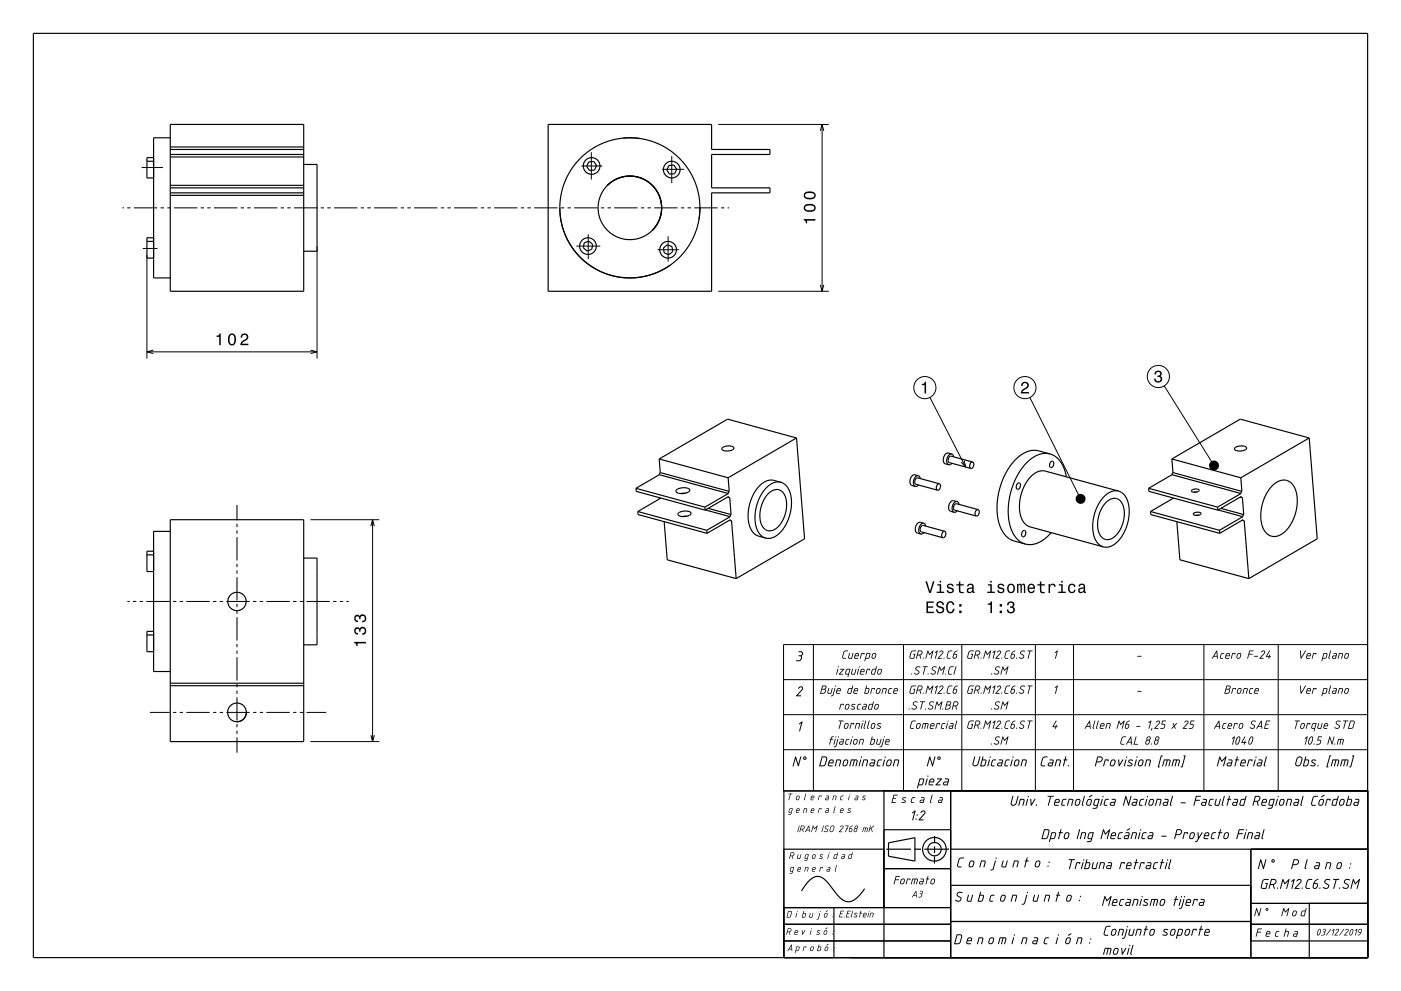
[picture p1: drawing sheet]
<svg xmlns="http://www.w3.org/2000/svg" width="420mm" height="297mm" viewBox="0 0 420 297" stroke-linecap="round" stroke-linejoin="round" font-family="sans-serif">
<g fill="none" stroke="#000" stroke-width=".35">
<path d="M10 10h400v277h-400zM51 37.3h40v50h-40zM164.3 37.3h49v7.5h17.5v1.5h-17.5v10h17.5v1.5h-17.5v29.5h-49zM44 48.3h2M46 47.2h-2v6.1h2M51 41.3h-5v42h5M51 44.8h40M51 46.3h40M51 44h40M51 47h40M51 58.5h40M51 57.8h40"/>
<path d="M51 56.3h40M51 55.5h40M91 49.3h4v26h-4M176.5 48.5l1.5-.1 .9 1.2-.7 1.4-1.5 .1-.8-1.2zM182.1 55.6l1.5-1.3 1.5-.8 1.7-.5 2-.2 2 .2 1.6 .5 1.6 .8 1.5 1.2 1.3 1.6 .8 1.5 .5 1.7 .3 2-.2 1.7-.6 1.9-.8 1.6-1.2 1.5M186.8 41.4l2.5-.1 2.7 .2M200.5 49.6l1.5-.1 .9 1.2-.7 1.4-1.5 .1-.8-1.3zM44 72.3h2M46 71.3h-2v6.1h2M167.8 62.3l.2 3 .7 2.9 .9 2.6 1.3 2.4 1.7 2.5 1.7 1.8 2.3 1.9 2.6 1.6 2.8 1.1 2.4 .7 2.9 .4h3l2.8-.3 2.8-.8 2.6-1.1 2.4-1.6M175.2 72.8l1.4-.5 1.1 1-.3 1.5-1.4 .4-1.2-1zM198.9 74.3l1.1-.9 1.5 .5 .2 1.5-1.2 .9-1.4-.5z"/>
<path d="M209.8 62.3l-.3 3.5M197.6 137.6l.3 4M197.6 137.6l20.7 5.6M216.5 134.3a2.9 2.9 0 0 1 3.5 0 2.58 2.58 0 0 1-3.6 .2zM238.8 131.3l-20.7-5.7-20.5 12M238.8 131.3l2.4 30.2-20.5 11.9M238.8 131.3l-20.5 11.9M285.3 136.1l-1-.3a1.88 1.88 0 0 0-.9 3.2l1 .3M285.3 136.1l.6 .8M285.3 136.1a1.88 1.88 0 0 0-.9 3.2M285.4 138.8l-1 .5M291.6 138.5l-6.5-1.8a1.11 1.11 0 0 0-.8 .8 1.11 1.11 0 0 0 .3 1.1l6.5 1.8"/>
<path d="M291.6 138.5a1.12 1.12 0 0 1 .3 1.1 1.12 1.12 0 0 1-.8 .8M291.6 138.5a1.13 1.13 0 0 0-.5 1.9M314.8 136a8 8 0 0 0-8 3.7 20 20 0 0 0-3.2 20 6.2 6.2 0 0 0 3.8 3.4M314.8 136a7.7 7.7 0 0 1 4.9 6.9M314.8 136l-3.4-.9a8 8 0 0 0-7.9 3.7 19.8 19.8 0 0 0-3.1 20.3 6 6 0 0 0 3.7 3l3.3 1M315.1 138.3a.63 .63 0 0 1 .8 .2 .63 .63 0 0 1 0 .8 .67 .67 0 0 1-.3 .7 .67 .67 0 0 1-.8 0l-.1-.8zM351.3 137.6l.3 4M351.3 137.6l20.7 5.6M370.2 134.3a2.9 2.9 0 0 1 3.5 0 2.64 2.64 0 0 1-3.6 .3zM392.5 131.3l-20.7-5.7-20.5 12M392.5 131.3l2.4 30.2-20.5 11.9M392.5 131.3l-20.5 11.9"/>
<path d="M51 159.3h-5v42h5M51 155.8h40v66.5h-40zM190.7 146.3l20.6 5.7M190.7 146.3v1l20.7 5.6M191.2 153.3l.1 .9 20.6 5.6M191.2 153.3l20.7 5.6M197.6 149.1v.5M197.7 142.3l20.6 5.6M197.7 142.3l-7 4M197.9 141.6l-.2 .7M197.9 141.6l20.7 5.7M198.1 149.3l-6.9 4"/>
<path d="M199.1 156.3l.9 11.5 20.7 5.6M202.8 146.9a3.1 3.1 0 0 1 4 0v.1a3.2 3.2 0 0 1-4.2 .3zM203.4 153.8a3.2 3.2 0 0 1 3.8 0v.1a2.85 2.85 0 0 1-4 .3zM205.5 147.8l-1.5 .1M206 154.7l-1.4 .1M211.3 152l.1 .9M211.5 152.8l7.4 2.1M211.9 158.9v.9M212.3 152.4l6.9 1.8M218.1 149l.5 .1M218.3 143.2l.3 4.1M218.3 147.9l-7 4.1"/>
<path d="M218.6 149.1h.2l.4 5.1M218.6 149.1l-.2-.3-7 4.1M218.6 147.3l-.3 .6M218.7 155.9l.4 .2M218.9 154.9l-7 4M219.1 156.1l.2-.1 1.4 17.4M219.1 156.1l-.1-.3-7.1 4M219.2 154.2l-.3 .7M230.5 147.8a2.93 2.93 0 0 1 3.2-.9 2.93 2.93 0 0 1 2 2.8 9.2 9.2 0 0 1-3.7 9.1 3 3 0 0 1-4.1-3 9.8 9.8 0 0 1 2.6-8zM234.1 144.5a5.1 5.1 0 0 0-5.4 2.9 11.5 11.5 0 0 0-1 12.6l.9 .8 .9 .5M234.1 144.5a5.4 5.4 0 0 1 3.2 5.5 12.9 12.9 0 0 1-4.7 10.7 3.8 3.8 0 0 1-3.1 .6M234.1 144.5l-2.1-.5a5.1 5.1 0 0 0-5.3 2.8 11.6 11.6 0 0 0-1.1 12.6l1.4 1.1 2.5 .8"/>
<path d="M274.6 145.1h.1M274.6 145.1l6.5 1.8M275.3 142.6l-1-.3a1.87 1.87 0 0 0-.9 3.2l1 .3M275.3 142.6a1.87 1.87 0 0 0-.9 3.2M275.3 142.6l.4 .3 .2 .5M275.4 145.4l-1 .4M276.9 156.8l-1-.3a1.88 1.88 0 0 0-.9 3.3l1 .2M276.9 156.8a1.88 1.88 0 0 0-.9 3.2M276.9 156.8l.6 .9M277 159.6l-1 .4M281 146.9h.1M281.6 145l-6.5-1.8a1.14 1.14 0 0 0-.5 1.9"/>
<path d="M281.6 145a1.12 1.12 0 0 1 .3 1.1 1.12 1.12 0 0 1-.8 .8M281.6 145a1.14 1.14 0 0 0-.6 1.9M283.2 159.2l-6.5-1.7a1.1 1.1 0 0 0-.8 .8 1.1 1.1 0 0 0 .3 1.1l6.5 1.8M283.2 159.2a1.09 1.09 0 0 1 .4 1.2 1.09 1.09 0 0 1-.9 .8M283.2 159.2a1.11 1.11 0 0 0-.9 .8 1.11 1.11 0 0 0 .4 1.2M286.9 150.3l-1-.3a1.85 1.85 0 0 0-1.5 1.4 1.85 1.85 0 0 0 .6 1.9l1 .2M286.9 150.3l.6 .9M286.9 150.3a1.87 1.87 0 0 0-.9 3.2M287 153.1l-1 .4M293.2 152.7l-6.5-1.7a1.12 1.12 0 0 0-.8 .8 1.12 1.12 0 0 0 .3 1.1l6.5 1.8M293.2 152.7a1.12 1.12 0 0 1 .3 1.2 1.12 1.12 0 0 1-.8 .8M293.2 152.7a1.13 1.13 0 0 0-.5 2"/>
<path d="M305.1 144.9a.63 .63 0 0 1 .8 .1 .63 .63 0 0 1 0 .8 .67 .67 0 0 1-.3 .7 .67 .67 0 0 1-.8 0l-.1-.8zM306.7 159.1a.63 .63 0 0 1 .8 .2 .63 .63 0 0 1 0 .8 .67 .67 0 0 1-.3 .7 .67 .67 0 0 1-.8-.1l-.1-.8zM315.1 159.6a7.9 7.9 0 0 1-7.7 3.5M331.7 150.5a2.93 2.93 0 0 1 3.3-1 2.93 2.93 0 0 1 1.9 2.8 9.2 9.2 0 0 1-3.7 9.2 3 3 0 0 1-4.1-3.1 9.8 9.8 0 0 1 2.6-7.9zM335.3 147.2a5.1 5.1 0 0 0-5.3 2.8 11.5 11.5 0 0 0-1.1 12.6l.9 .9 1 .4M335.3 147.2a5.4 5.4 0 0 1 3.2 5.4 12.9 12.9 0 0 1-4.7 10.7 3.8 3.8 0 0 1-3 .6M335.3 147.2l-21.9-6a5.1 5.1 0 0 0-5.4 2.8 11.5 11.5 0 0 0-1 12.6l.9 .9 .9 .4 22 6M344.3 146.3l20.7 5.7M344.3 146.3l.1 1 20.7 5.6M344.9 153.3l.1 .9 20.6 5.6M344.9 153.3l20.7 5.6M351.4 142.3l20.6 5.6"/>
<path d="M351.4 142.3l-7.1 4M351.6 141.6l-.2 .7M351.6 141.6l20.7 5.7M351.8 149.3l-6.9 4M352.8 156.3l.9 11.5 20.7 5.6M357.3 146.9a1.52 1.52 0 0 1 2.2 .1 1.59 1.59 0 0 1-2.3 0zM357.8 153.9l.6-.3a1.06 1.06 0 0 1 1.6 .4 1.62 1.62 0 0 1-2.3 0zM358.8 147.5h-.8M359.3 154.4l-.8 .1M365 152l.1 .9M365.2 152.8l7.4 2.1M365.6 158.9v.9"/>
<path d="M366 152.4l6.9 1.8M371.8 149l.5 .1M372 143.2l.3 4.1M372 147.9l-7 4.1M372.3 149.1h.1l.5 5.1M372.3 149.1l-.2-.3-7 4.1M372.3 147.3l-.3 .6M372.4 155.9l.4 .2M372.6 154.9l-7 4M372.8 156.1l.2-.1 1.4 17.4M372.8 156.1l-.1-.3-7.1 4M372.9 154.2l-.3 .7"/>
<path d="M381.3 145.7a4.1 4.1 0 0 1 5.3-1.4 7.5 7.5 0 0 1 2.2 7.7 10.9 10.9 0 0 1-5.5 8.6 3.9 3.9 0 0 1-5.1-3.7 13.3 13.3 0 0 1 3.1-11.2zM44 166.3h2M46 165.2h-2v6.1h2M91 167.3h4v26h-4M44 190.3h2M46 189.2h-2v6.1h2M51 205.5h40M51 204.8h40M73.8 213.5a2.81 2.81 0 0 1-2.8 2.8M265 237v50M285 237v50M410 237h-175v50"/>
<path d="M235 254.5h30M265 248.7h20M265.7 254.5h7.4M274.1 254.5h2M274.3 258.1l-7.9-1.5v-4l7.9-1.5v7M277.1 254.5h7.4M280.2 256.7l-.1 2.1M280.2 253.7v2M280.2 250.6v2.1M285 254.5h125M375 254.5v32.5M235 277h50"/>
<path d="M235 272h50M250 272v15M259.2 266.4a7.1 7.1 0 0 1-4.9 3.9 5 5 0 0 1-3.8-2.8l-.7-.8a9.5 9.5 0 0 0-4-4 4 4 0 0 0-4 2.1l-1.5 2.2M265 260.3h20M285 276.2h90M285 265.3h90M375 277h35M375 270.7h35M392.5 270.7v16.3M235 282h50M375 282h35"/>
<circle cx="177.4" cy="49.7" r="2.5"/>
<circle cx="201.4" cy="50.8" r="2.5"/>
<circle cx="176.3" cy="73.8" r="2.5"/>
<circle cx="188.8" cy="62.3" r="9.5"/>
<circle cx="188.8" cy="62.3" r="21"/>
<circle cx="200.3" cy="74.8" r="2.5"/>
<circle cx="71" cy="180.3" r="2.75"/>
<circle cx="71" cy="213.5" r="2.8"/>
<circle cx="280.1" cy="254.5" r="3.5"/>
<circle cx="280.2" cy="254.5" r="2"/>
</g>
<g fill="none" stroke="#000" stroke-width=".3">
<path d="M215.3 37.3h33.2M245.9 39.2l.6-1.9 .5 1.9M246.5 37.3v50M42.5 50.2h6.4M174.3 49.7h6.3M177.3 45.6v8.2M198.5 50.7h6.6M201.4 46.8v8.1M36.7 62.3h.4M38.1 62.3h1M40.1 62.3h7M42.8 74.5h4.4"/>
<path d="M44 76.4v31M48.1 62.3h1M50.1 62.3h1M52.1 62.3h7M60.1 62.3h1M62.1 62.3h1M64.1 62.3h7M72.1 62.3h1M74.1 62.3h1M76.1 62.3h7M84.1 62.3h1M86.1 62.3h1"/>
<path d="M88.1 62.3h7M95 73.9v33.5M96.1 62.3h1M98.1 62.3h1M100.1 62.3h7M108.1 62.3h1M110.1 62.3h1M112.1 62.3h7M120.1 62.3h1M122.1 62.3h1M124.1 62.3h7M132.1 62.3h1"/>
<path d="M134.1 62.3h1M136.1 62.3h7M144.1 62.3h1M146.1 62.3h1M148.1 62.3h7M156.1 62.3h1M158.1 62.3h1M160.1 62.3h7M168.1 62.3h1M170.1 62.3h1M172.1 62.3h7M172.8 73.8h7.1"/>
<path d="M176.3 70.2v7.4M180.1 62.3h1M182.1 62.3h1M184.1 62.3h7M192.1 62.3h1M194.1 62.3h1M196.1 62.3h7M197.1 74.8h6.5M200.3 70.8v7.6M204.1 62.3h1M206.1 62.3h1M208.1 62.3h7"/>
<path d="M216.1 62.3h1M218.1 62.3h.5M215.3 87.3h33.2M245.9 85.4l.6 1.9 .5-1.9M44 105.4h51M46 104.9l-2 .5 2 .6M93.1 104.9l1.9 .5-1.9 .6M278.8 119.1l10.7 20.9M308.7 119.1l15.2 30.4M349 115.6l15 23.9M289.1 138l.4 2-1.4-1.5M71 151.3v4.7"/>
<path d="M71 157v1M71 159v1M93 155.8h20.7M111.2 157.7l.5-1.9 .5 1.9M111.7 155.8v66.5M71 161v7M71 169v1M71 171v1M71 173v7M38.2 180.3h.7M39.9 180.3h1M41.9 180.3h1"/>
<path d="M43.9 180.3h7M51.9 180.3h1M53.9 180.3h1M55.9 180.3h7M63.9 180.3h1M65.9 180.3h1M67.9 180.3h7M71 181v1M71 183v1M71 185v7M71 193v1M71 195v1"/>
<path d="M71 197v7M75.9 180.3h1M77.9 180.3h1M79.9 180.3h7M87.9 180.3h1M89.9 180.3h1M91.9 180.3h7M99.9 180.3h1M101.9 180.3h1M103.9 180.3h.6M234.9 193.2h175.1v43.9h-175.1zM243.8 193.2v43.9"/>
<path d="M270.9 193.2v43.9M288.3 193.2v43.9M310.4 193.2v43.9M321.8 193.2v43.9M360.9 193.2v43.9M383.2 193.2v43.9M44.9 213.5h6M51.9 213.5h1M53.9 213.5h1M55.9 213.5h7M63.9 213.5h1M65.9 213.5h1"/>
<path d="M67.9 213.5h7M71 205v1M71 207v1M71 209v7M71 217v1M71 219v1M75.9 213.5h1M77.9 213.5h1M79.9 213.5h7M87.9 213.5h1M89.9 213.5h1M91.9 213.5h5.9"/>
<path d="M234.9 203.7h175.1M234.9 214.2h175.1M71 221v4.6M93 222.3h20.7M111.2 220.3l.5 2 .5-2M234.9 224.7h175.1"/>
<circle cx="277.3" cy="116.2" r="3.3"/>
<circle cx="307.3" cy="116.2" r="3.3"/>
<circle cx="347.3" cy="112.8" r="3.3"/>
</g>
<g fill="#000">
<path d="M240.9 65.7v.3a.77 .77 0 0 1 .7 .9h.4v-.8h2.5v-.4zM241.4 61.4a1.13 1.13 0 0 0-.4 1.2 1.13 1.13 0 0 0 1 .8 1.9 1.9 0 0 0 2.6-1.1 2.03 2.03 0 0 0-3.2-.9zM241.4 62a2.38 2.38 0 0 1 2.7 0v.6a2.37 2.37 0 0 1-2.7 0zM241.4 57.7a1.13 1.13 0 0 0-.4 1.2 1.13 1.13 0 0 0 1 .8 1.9 1.9 0 0 0 2.6-1.1 2.03 2.03 0 0 0-3.2-.9zM241.4 58.2a2.37 2.37 0 0 1 2.7 0v.7a2.37 2.37 0 0 1-2.7 0z" fill-rule="evenodd"/>
<path d="M64.9 100.6v.4h.8v2.4h.5v-3.5h-.4a.77 .77 0 0 1-.9 .7zM68.6 100.4a2.02 2.02 0 0 0 .9 3.1 2.03 2.03 0 0 0 .9-3.1 1.11 1.11 0 0 0-1.8 0zM69.2 100.4h.7a2.38 2.38 0 0 1 0 2.6h-.7a2.38 2.38 0 0 1 0-2.6zM72.4 100.2l-.3 1h.5a.7 .7 0 0 1 .5-.9 .7 .7 0 0 1 .9 .6 .7 .7 0 0 1-.5 .8l-.3 .2a1.64 1.64 0 0 0-1.2 1.5h2.5v-.4h-1.9l.8-.8a1.17 1.17 0 0 0 .9-1.7 1.17 1.17 0 0 0-1.9-.3z" fill-rule="evenodd"/>
<path d="M276.4 115.1a.77 .77 0 0 0 .9-.7h.3v3.5h-.4v-2.5h-.8z" fill-rule="evenodd"/>
<path d="M306.4 114.7a1.18 1.18 0 0 1 2 .3 1.18 1.18 0 0 1-1 1.7l-.9 .8h1.9v.4h-2.4a2.75 2.75 0 0 1 1.8-2 .7 .7 0 0 0-.4-1.1 .7 .7 0 0 0-.8 .9h-.5z" fill-rule="evenodd"/>
<path d="M346.4 111.4a1.01 1.01 0 0 1 1.5-.2 1.01 1.01 0 0 1 0 1.5 1.12 1.12 0 0 1 .4 1.6 1.12 1.12 0 0 1-1.6 .3l-.6-.6-.1-.5h.5a.72 .72 0 0 0 .6 .9 .72 .72 0 0 0 .8-.8 .72 .72 0 0 0-.9-.6v-.4a.62 .62 0 0 0 .8-.4 .62 .62 0 0 0-.5-.8 .62 .62 0 0 0-.7 .5l-.1 .3h-.4z" fill-rule="evenodd"/>
<path d="M277.4 174.2l1.1 3.5h.6l1.1-3.5h-.5l-.9 3-.9-3zM281 175.1v.4h.7v1.8h-.9v.4h2.3v-.4h-1v-2.2zM281.7 174.1v.5h.5v-.5zM284.1 175.1l-.2 .3a.96 .96 0 0 0 1.2 1.2l.3 .1a.6 .6 0 0 1-.5 .8 .6 .6 0 0 1-.7-.6h-.4a1.03 1.03 0 0 0 1.3 .9 1.03 1.03 0 0 0 .7-1.4l-1.4-.5a.53 .53 0 0 1 .4-.7 .53 .53 0 0 1 .7 .5h.4a1.08 1.08 0 0 0-1.8-.6zM287.5 174.3v.8h-.8v.4h.8v1.8a1.05 1.05 0 0 0 1.4 .5v-.4a.68 .68 0 0 1-1-.4v-1.5h1v-.4h-1v-.8zM290.2 175.1l-.3 .7h.4a.55 .55 0 0 1 .7-.5 .55 .55 0 0 1 .4 .7l-.2 .1a.91 .91 0 0 0-1.3 .5 .91 .91 0 0 0 .7 1.2l.9-.4 .1 .3h.6v-.3l-.3-.1v-1.6a1.02 1.02 0 0 0-.7-.8 1.02 1.02 0 0 0-1 .2zM290.4 176.6l1.1-.3a.77 .77 0 0 1-.2 .9 .77 .77 0 0 1-.9 .1zM296.2 175.1v.4h.7v1.8h-.9v.4h2.2v-.4h-.9v-2.2zM296.9 174.1v.5h.4v-.5zM299.3 175.1l-.2 .3a.96 .96 0 0 0 1.2 1.2l.3 .1a.6 .6 0 0 1-.5 .8 .6 .6 0 0 1-.7-.6h-.4a1.03 1.03 0 0 0 1.3 .9 1.03 1.03 0 0 0 .6-1.4l-1.3-.5a.54 .54 0 0 1 .4-.7 .54 .54 0 0 1 .6 .5h.5a1.08 1.08 0 0 0-1.8-.6zM302.2 175.3a1.45 1.45 0 0 0-.2 1.7 1.45 1.45 0 0 0 1.6 .7 1.45 1.45 0 0 0 .7-1.8 1.45 1.45 0 0 0-1.7-.9zM302.6 175.6a.67 .67 0 0 1 .7-.3 .67 .67 0 0 1 .5 .6 .93 .93 0 0 1 0 1.1 .93 .93 0 0 1-1 .3 1.36 1.36 0 0 1-.2-1.7zM304.9 175v2.7h.4v-2.1l.2-.3h.3l.1 .3v2.1h.4v-2.1l.4-.3 .2 .5v1.9h.5v-1.9a.69 .69 0 0 0-.6-.9l-.5 .4-.5-.4-.5 .4v-.3zM308.3 175.3a1.45 1.45 0 0 0-.2 1.6 1.45 1.45 0 0 0 1.4 .8l.7-.8h-.4l-.6 .5a.75 .75 0 0 1-.7-.9h1.8a1.16 1.16 0 0 0-.5-1.4 1.16 1.16 0 0 0-1.5 .2zM308.7 175.5l.2-.2a.67 .67 0 0 1 .7 .1 .67 .67 0 0 1 .2 .7h-1.3zM311.7 174.3v.8h-.7v.4h.7l.1 1.8a1.05 1.05 0 0 0 1.4 .5v-.4a.68 .68 0 0 1-1-.4v-1.5h1v-.4h-1v-.8zM314.4 175v2.7h.4v-1.5a.67 .67 0 0 1 .4-.8 .67 .67 0 0 1 .8 .2v.2h.5a.89 .89 0 0 0-.7-.9 .89 .89 0 0 0-1 .5v-.4zM317.4 175.1v.4h.7v1.8h-.9v.4h2.3v-.4h-.9v-2.2zM318.1 174.1v.5h.5v-.5zM320.5 175.3a1.45 1.45 0 0 0-.3 1.7 1.45 1.45 0 0 0 1.6 .7l.5-.5 .1-.5h-.4l-.4 .7a1.02 1.02 0 0 1-1-1.1 1.02 1.02 0 0 1 1-1l.4 .6h.4a1.09 1.09 0 0 0-.7-1 1.09 1.09 0 0 0-1.2 .4zM323.6 175.1l-.3 .7h.4a.55 .55 0 0 1 .7-.5 .55 .55 0 0 1 .4 .7l-.2 .1a.91 .91 0 0 0-1.3 .5 .91 .91 0 0 0 .7 1.2l.9-.4 .1 .3h.6v-.3l-.3-.1v-1.6a1.02 1.02 0 0 0-1.7-.6zM323.8 176.6l1.1-.3a.77 .77 0 0 1-.2 .9 .77 .77 0 0 1-.9 .1z" fill-rule="evenodd"/>
<path d="M106.2 192.4v.3a.77 .77 0 0 1 .6 .9h.4v-.8h2.5v-.4zM106.4 188.3a1.17 1.17 0 0 0-.2 1.2 1.17 1.17 0 0 0 1.1 .7v-.5a.62 .62 0 0 1-.7-.3 .62 .62 0 0 1 .2-.8 .62 .62 0 0 1 .9 .2v.5h.4a.72 .72 0 0 1 .4-.9 .72 .72 0 0 1 .9 .5 .72 .72 0 0 1-.5 .9h-.3v.5a1.18 1.18 0 0 0 1.2-1.5 1.18 1.18 0 0 0-1.8-.6l-.2 .2a.86 .86 0 0 0-1.4-.1zM106.4 184.5a1.17 1.17 0 0 0-.2 1.3 1.17 1.17 0 0 0 1.1 .7v-.5a.62 .62 0 0 1-.7-.3 .62 .62 0 0 1 .2-.8 .62 .62 0 0 1 .9 .2v.5h.4a.72 .72 0 0 1 .4-1 .72 .72 0 0 1 .9 .5 .72 .72 0 0 1-.5 .9l-.3 .1v.4a1.18 1.18 0 0 0 1.2-1.5 1.18 1.18 0 0 0-1.8-.6l-.2 .3a.86 .86 0 0 0-1.4-.2z" fill-rule="evenodd"/>
<path d="M239.4 195.2l1.1 .1 .3 .4-.1 .5a.44 .44 0 0 0-.4 .3 .44 .44 0 0 0 .2 .5l-.5 1-1.3 .1v-.2h.9l.4-.3 .1-.8-.7-.1v-.2l.7-.2 .3-.4-.1-.4h-.9z" fill-rule="evenodd"/>
<path d="M253 195.2l.5-.3 .7 .1-.1 .2h-.7l-.3 .4-.4 1.4 .9 .2-.1 .2h-.7l-.3-.4zM254.6 195.7l.2 .1-.3 1.2 .2 .2h.5l.4-1.4 .2-.1-.4 1.7h-.8l-.3-.2zM256.6 196.1l-.1 .3h.7v-.4zM256.4 195.9l.6-.2 .5 .2-.1 .8h-1l-.1 .3 .1 .2h.8v.2l-1.1-.2zM258.2 195.7l1 .1-.2 .4-.1-.3h-.5l-.5 1.5zM259.8 195.7h.9l.2 .5-.3 1.1-1 .1-.4 .8zM260 195.9l-.4 1.3h.7l.2-.3 .2-.9zM261.6 195.9l.8-.2 .3 .4-.2 .9-.4 .4h-.5l-.3-.3zM261.8 196.1l-.3 .9 .4 .2 .4-.3 .2-.8-.3-.2z" fill-rule="evenodd"/>
<path d="M273.2 195.2l.5-.3 1 .1-1.1 .2-.4 .3-.3 1.4 .2 .3h.7l.3-1-.3-.2h.6l-.4 1.4h-1l-.3-.4zM275.2 195h1l.4 .4-.2 .6-.5 .4 .2 1-.4-1h-.6l-.3 1-.2-.1zM275.4 195.2l-.3 1 .9-.1 .3-.7zM276.7 197.3a.16 .16 0 0 1 .3 0 .16 .16 0 0 1-.3 0zM278.1 195h.2l.4 1 1.1-1-.6 2.4-.2-.1 .5-1.8-.9 .8-.4-.9-.5 1.9-.3 .1zM280.3 195.5l.8-.5-.7 2.4-.1-.1 .5-1.9-.4 .3zM281.8 195.2l.6-.3 .4 .4-.1 .5-1.2 1.4 .8 .2h-1.2v-.2l1.5-1.7-.3-.3-.7 .3zM282.9 197.3a.16 .16 0 0 1 .3 0 .16 .16 0 0 1-.3 0zM284.3 195.2l.5-.3 .7 .1-.8 .2-.3 .4-.4 1.4 .9 .2v.2h-.8l-.3-.4zM286 196.2l-.1 .8 .4 .2 .4-.9zM286.2 195.4l.9-.4-1 .9 .6 .1 .3 .4-.3 .8-.6 .2-.5-.5z" fill-rule="evenodd"/>
<path d="M277.7 180.3v3.5h2.3v-.5h-1.8v-1.2h1.6v-.4h-1.6v-1h1.7v-.4zM281 180.4a1.09 1.09 0 0 0-.2 1.4 1.09 1.09 0 0 0 1.3 .5 .64 .64 0 0 1 .4 .9 .64 .64 0 0 1-1 .2l-.5-.8h-.4a1.21 1.21 0 0 0 1.5 1.3 1.21 1.21 0 0 0 .7-1.8l-1.2-.4a.62 .62 0 0 1-.1-1.1 .62 .62 0 0 1 1 .4v.3h.5a1.19 1.19 0 0 0-.7-1.1 1.19 1.19 0 0 0-1.3 .2zM284 180.6a2.02 2.02 0 0 0 .9 3.2 1.32 1.32 0 0 0 1.3-1.4h-.5a.82 .82 0 0 1-1.1 .9 1.82 1.82 0 0 1 .3-2.7l.5 .2 .2 .5h.5a1.19 1.19 0 0 0-.8-1.1 1.19 1.19 0 0 0-1.3 .4zM287.6 183v.8h.7v-.8zM287.6 181v.8h.7v-.8z" fill-rule="evenodd"/>
<path d="M290.5 195.2l.5-.3 1 .1-.1 .2h-1l-.3 .3-.4 1.4 .2 .3h.8l.2-1-.3-.2h.6l-.4 1.4h-1l-.3-.3zM292.6 195h.9l.4 .4-.2 .6-.5 .4 .2 1-.4-1h-.6l-.3 1h-.2zM292.7 195.2l-.2 1 .8-.1 .3-.4v-.4zM294 197.3a.16 .16 0 0 1 .3 0 .16 .16 0 0 1-.3 0zM295.4 195h.2l.4 1 1.1-1-.6 2.4-.2-.1 .5-1.8-.9 .8-.4-.9-.5 2h-.3zM297.6 195.5l.8-.5-.7 2.4-.1-.1 .5-1.9-.4 .3zM299 195.2l.8-.2 .3 .6-1.3 1.6h.8v.2h-1.2v-.1l1.5-1.8-.3-.3-.7 .4zM300.2 197.3a.16 .16 0 0 1 .3 0 .16 .16 0 0 1-.3 0zM301.6 195.2l.5-.3 .7 .1v.2h-.8l-.3 .4-.4 1.4 .9 .2v.2h-.8l-.3-.4zM303.3 196.2l-.1 .8 .4 .2 .4-.9zM303.5 195.4l.9-.4-1 .9 .7 .1 .2 .5-.3 .7-.6 .2-.3-.1-.2-.4zM304.6 197.3a.16 .16 0 0 1 .3 0 .16 .16 0 0 1-.3 0zM306 195.2l.6-.3 .7 .3h-.9l-.3 .3v.4l1 .7-.2 .5-.4 .3h-.6l-.5-.3 .2-.2 .8 .3 .4-.4-.1-.3-.8-.6zM308.1 195l1.5 .1-.7 .1-.7 2.2-.1-.1 .5-2.1h-.5z" fill-rule="evenodd"/>
<path d="M296.1 180.9v.4h.8v2.5h.5v-3.6h-.4a.77 .77 0 0 1-.9 .7zM299.7 183v.8h.7v-.8zM299.7 181v.8h.7v-.8zM302.2 180.5l-.3 .9h.4a.62 .62 0 0 1 .4-.8 .62 .62 0 0 1 .8 .3 .62 .62 0 0 1-.2 .8h-.5v.4a.74 .74 0 0 1 .9 .7 .74 .74 0 0 1-.7 .8 .74 .74 0 0 1-.7-.9h-.5a1.18 1.18 0 0 0 1.5 1.1 1.18 1.18 0 0 0 .6-1.8l-.2-.1a1.01 1.01 0 0 0 0-1.6 1.01 1.01 0 0 0-1.5 .2z" fill-rule="evenodd"/>
<path d="M316.3 195.5l.8-.5-.7 2.4-.1-.1 .5-1.9-.4 .3z" fill-rule="evenodd"/>
<path d="M341 196.6l1.2 .1-1.2 .1z" fill-rule="evenodd"/>
<path d="M364.7 195.5l-.7 1.1h.8zM364.7 195l.2 .1 .2 2.3h-.2l-.1-.6h-.9l-.5 .6zM366.1 195.8h.9l-.8 .3-.2 1 .6 .1v.2h-.6l-.3-.2zM367.8 196.1l-.1 .3h.7v-.4zM367.6 195.9l.7-.2 .4 .2-.1 .8h-1l-.1 .3 .1 .2h.8v.2l-1.1-.2zM369.4 195.7l1 .1-.2 .4-.1-.3h-.5l-.5 1.5zM371 195.9l.7-.2 .4 .4-.2 .9-.4 .4h-.5l-.3-.3zM371.2 196.1l-.3 .9 .4 .2 .4-.3 .2-.8-.3-.2zM374.5 195l1.3 .1-1.1 .1-.2 .7h.9l.1 .2-1 .1-.5 1.2zM375.9 196.6l1.3 .1-1.2 .1zM378.2 195.2l.8-.2 .3 .5-1.4 1.7h.9v.2h-1.2v-.2l1.4-1.7-.3-.3-.6 .4zM380.5 195l.2 .1-.9 1.6h.6l.3-.5v.5l.3 .1-.4 .1-.2 .5-.1-.5-.8-.1z" fill-rule="evenodd"/>
<path d="M389.8 195h.2l.1 1.9 1.2-1.9h.2l-1.5 2.4zM392.1 196.1l-.2 .3h.8v-.4zM391.9 195.9l.7-.2 .4 .3-.1 .7h-1l-.1 .2 .1 .3h.8v.2h-.8l-.3-.2zM393.7 195.7l1 .1-.2 .4-.1-.3h-.5l-.5 1.5zM396.8 195.7h.9l.3 .5-.4 1.1-1 .1-.3 .8zM397 195.9l-.4 1.3h.7l.2-.3 .2-.9zM398.8 195l.2 .1-.5 2.3-.3-.3zM399.8 195.7h.7l.3 .2-.4 1.5h-.8l-.3-.2 .2-.6 1-.2v-.4l-.7-.1zM399.6 196.8v.3l.7 .1 .1-.5zM401.5 195.7h.8l.3 .2-.4 1.5-.1-.1 .3-1.2-.2-.2h-.6l-.3 1.5h-.3zM403.3 195.9l.7-.2 .4 .4-.2 .9-.4 .4h-.5l-.3-.3zM403.5 196.1l-.3 .9 .4 .2 .3-.3 .2-.8-.2-.2z" fill-rule="evenodd"/>
<path d="M239.4 206l.8-.3 .5 .4-.1 .7-1.5 1.6h1v.3l-1.5-.1 1.9-2.2-.1-.3-.3-.1-.8 .4z" fill-rule="evenodd"/>
<path d="M239.6 216.8l1-.6-.9 3-.1-.2 .6-2.3-.5 .4z" fill-rule="evenodd"/>
<path d="M246.5 205.5h1l.2 .6a.55 .55 0 0 0-.1 1 .96 .96 0 0 1-1 .8h-.7zM246.7 205.7l-.2 .7h.6l.4-.2-.1-.5zM246.4 206.7l-.2 1h.7l.4-.4a.39 .39 0 0 0 0-.4 .39 .39 0 0 0-.4-.2zM248.4 206.2l.2 .1-.3 1.2 .2 .2h.5l.4-1.5h.2l-.4 1.7h-.9l-.2-.2zM250.2 206.2l.2 .1-.6 2.1-.7 .3v-.2l.5-.3zM250.3 205.7a.2 .2 0 0 1 .4 0 .2 .2 0 0 1-.4 0zM251.2 206.6l-.2 .3h.8l-.1-.4zM251 206.4l.6-.2 .4 .2v.8h-1l-.1 .3 .1 .2h.8v.2h-.9l-.2-.2zM254.4 206.3l1-.1 .1-.7h.3l-.7 2.4h-.8l-.3-.2zM254.5 206.5l-.3 1.1 .8 .1 .3-1.3zM256.4 206.6l-.2 .3h.8l-.1-.4zM256.2 206.4l.6-.2 .4 .2v.8h-1.1v.3v.2h.8v.2h-.8l-.3-.2zM259.7 205.5l.2 .1-.1 .6h.7l.2 .5-.5 1.1-1 .1zM259.7 206.4l-.3 1.3 .7-.1 .3-.9-.1-.3zM261.3 206.2l1 .1-.2 .4-.1-.3h-.5l-.5 1.5zM262.9 206.4l.7-.2 .4 .4-.2 .9-.5 .4h-.4l-.3-.3zM263.1 206.6l-.3 .9 .4 .2 .4-.3 .2-.8-.3-.2zM264.7 206.2h.9l.2 .2-.3 1.5-.2-.1 .3-1.2-.2-.2h-.5l-.4 1.5h-.2zM266.5 206.4l1-.1-.9 .4-.2 .9 .6 .1v.2h-.6l-.2-.2zM268.3 206.6l-.2 .3h.8l-.1-.4zM268.1 206.4l.6-.2 .4 .2v.8h-1.1v.3l.1 .2h.8v.2h-.9l-.3-.2z" fill-rule="evenodd"/>
<path d="M251.1 200.5l.2 .1-.5 1.6zM251.2 199.9a.2 .2 0 0 1 .4 0 .2 .2 0 0 1-.4 0zM251.9 200.5h1.2l-1.2 1.4h.7l.1 .3-1.3-.1 1.3-1.4h-.8zM253.7 200.6l1.2-.1-.7 2.4-.1-.1 .1-.6h-.6l-.3-.3zM253.9 200.8l-.3 1 .7 .1 .3-1.2zM255.5 200.5h.2l-.3 1.3 .2 .1h.5l.4-1.4h.2l-.4 1.7h-.9l-.2-.3zM257.3 200.5l.2 .1-.5 1.6zM257.4 199.9a.2 .2 0 0 1 .4 0 .2 .2 0 0 1-.4 0zM258.3 200.8l-.2 .4h.8v-.5zM258.1 200.6l.7-.2 .4 .3-.1 .7h-1l-.1 .3 .1 .2 .8 .1v.2h-.9l-.2-.2zM259.9 200.5l1 .1-.2 .3-.1-.2h-.5l-.5 1.5zM261.5 200.6l1-.2 .2-.7h.2l-.7 2.5h-.8l-.3-.2zM261.7 200.8l-.3 1.1h.7l.3-1.2zM263.3 200.6l.7-.2 .4 .4-.2 .9-.4 .4-.6 .1-.2-.3zM263.5 200.8l-.3 .9 .4 .2 .3-.2 .2-.8-.2-.2z" fill-rule="evenodd"/>
<path d="M252 211l1 .1-.2 .3-.1-.2h-.5l-.5 1.5zM253.6 211.1l.7-.2 .4 .4-.2 1-.4 .3h-.6l-.3-.3zM253.8 211.3l-.3 .9 .4 .2 .3-.2 .2-.8-.2-.2zM255.4 211.1l.5-.2 .5 .2v.2l-.7-.1-.2 .2 .8 .6-.3 .6-1-.1v-.2l.8 .1 .2-.1-.7-.7zM257.2 211.1l1-.1-.9 .4-.2 .9 .6 .1v.3h-.6l-.3-.3zM258.9 211l.7-.1 .3 .3-.4 1.5h-.8l-.3-.3 .2-.6 1-.1v-.5h-.7zM258.8 212l-.1 .4h.7l.1-.5zM260.6 211.1l1-.2 .2-.7h.2l-.7 2.5h-.8l-.3-.2zM260.7 211.3l-.2 1 .7 .1 .3-1.2zM262.4 211.1l.7-.2 .4 .4-.2 .9-.4 .4-.5 .1-.3-.3zM262.6 211.3l-.3 .9 .4 .2 .3-.2 .2-.8-.2-.2z" fill-rule="evenodd"/>
<path d="M251.4 216h1.5l-.6 .2-.7 2.2-.2-.1 .6-2.1h-.6zM253.3 216.9l.7-.2 .4 .3-.2 1-.4 .4h-.5l-.3-.3zM253.5 217.1l-.3 .9 .4 .2 .4-.3 .2-.8-.3-.2zM255.1 216.7l1 .1-.2 .4-.1-.3h-.5l-.5 1.5zM256.7 216.7h.8l.3 .2-.4 1.5-.1-.1 .3-1.2-.2-.2h-.6l-.3 1.5h-.3zM258.5 216.7l.2 .1-.6 1.6zM258.6 216.2a.16 .16 0 0 1 .3 0 .16 .16 0 0 1-.3 0zM259.4 216l.3 .1-.5 2.3-.3-.3zM260.5 216l.2 .1-.5 2.3-.3-.3zM261.4 216.9l.7-.2 .3 .3-.2 1-.4 .4h-.5l-.3-.3zM261.5 217.1l-.2 .9 .3 .2 .4-.3 .2-.8-.2-.2zM263.1 216.9l.5-.2 .6 .2-.1 .2h-.8l.8 .7-.3 .6-1.1-.2 1.1-.2-.8-.6z" fill-rule="evenodd"/>
<path d="M272.4 212.5a.16 .16 0 0 1 .3 0 .16 .16 0 0 1-.3 0zM273.8 210.4l.7-.2 .7 .2-1 .1-.3 .2v.4l1 .7-.2 .5-.4 .4-.6-.1-.5-.3 .2-.1 .8 .2 .4-.3-.1-.3-.8-.7zM275.9 210.2l1.5 .1-.7 .1-.7 2.3-.1-.2 .5-2.1h-.5zM277.3 212.5a.16 .16 0 0 1 .3 0 .16 .16 0 0 1-.3 0zM278.7 210.4l.7-.2 .7 .2-1 .1-.3 .3 .1 .3 .9 .7-.1 .5-.5 .4-1-.4 .1-.1 .8 .2 .4-.3-.1-.4-.8-.6zM280.8 210.2h.2l.4 1 1.2-1-.7 2.5-.2-.2 .5-1.8-.9 .9-.4-.9-.5 1.9h-.2zM282.5 212.5a.16 .16 0 0 1 .3 0 .16 .16 0 0 1-.3 0zM283.9 210.2h1l.2 .7a.55 .55 0 0 0-.1 .9 .96 .96 0 0 1-1 .9l-.7-.1zM284.1 210.4l-.2 .8 .9-.2v-.5zM283.8 211.4l-.3 1h.8l.4-.3a.38 .38 0 0 0 0-.5 .38 .38 0 0 0-.4-.2zM286 210.2h.9l.4 .4-.1 .7-.6 .3 .2 1.1-.4-1h-.6l-.2 .9h-.3zM286.2 210.4l-.3 1 .8-.1 .3-.3v-.4z" fill-rule="evenodd"/>
<path d="M273.2 202a.16 .16 0 0 1 .3 0 .16 .16 0 0 1-.3 0zM274.6 199.9l.6-.2 .7 .2-.9 .1-.3 .3v.3l.9 .7-.1 .5-.4 .4-1.1-.4 .2-.1 .8 .2 .4-.3-.1-.3-.8-.6zM276.6 199.7l1.6 .1-.7 .1-.7 2.3-.1-.2 .5-2.1h-.5zM278.1 202a.16 .16 0 0 1 .3 0 .16 .16 0 0 1-.3 0zM279.6 199.9l.6-.2 .6 .2-.9 .1-.3 .3v.3l1 .7-.2 .6-.5 .3-1-.4 .2-.1 .8 .2 .4-.3-.1-.3-.9-.7zM281.6 199.7h.2l.4 1 1.1-1-.6 2.5-.2-.2 .5-1.8-.9 .9-.4-.9-.5 1.9h-.3zM283.3 202a.16 .16 0 0 1 .3 0 .16 .16 0 0 1-.3 0zM284.7 199.9l.5-.2 .7 .1-.9 .2-.2 .3-.4 1.4 .9 .3-.1 .2h-.7l-.3-.5zM286.5 199.7l.2 .1-.8 2.4z" fill-rule="evenodd"/>
<path d="M273.3 216.2l.5-.3 .7 .1v.2h-.8l-.3 .4-.4 1.4 .9 .2v.2h-.8l-.3-.4zM275 216.9l.7-.2 .3 .3-.2 1-.4 .4h-.5l-.3-.3zM275.1 217.1l-.3 .9 .4 .2 .4-.3 .2-.8-.3-.2zM276.7 216.7l1.6 .1-.3 1.6-.2-.1 .3-1.2-.1-.2h-.3l-.5 1.5-.2-.1 .4-1.4h-.5l-.4 1.5h-.2zM279.3 217.1l-.2 .3h.8l-.1-.4zM279.1 216.9l.6-.2 .4 .2v.8h-1.1l-.1 .3 .1 .2h.8v.2h-.8l-.3-.2zM280.8 216.7l1 .1-.1 .4-.1-.3h-.6l-.5 1.5zM282.4 216.9l1-.1-.9 .4-.2 .9 .6 .1v.2h-.6l-.2-.2zM284 216.7l.2 .1-.6 1.6zM284.1 216.1a.16 .16 0 0 1 .3 0 .16 .16 0 0 1-.3 0zM284.9 216.7h.7l.3 .2-.4 1.5h-.8l-.3-.2 .2-.6 1-.2v-.4l-.7-.1zM284.8 217.8l-.1 .3 .7 .1 .1-.5zM286.7 216l.3 .1-.5 2.3-.3-.3z" fill-rule="evenodd"/>
<path d="M273.2 205.7l.4-.3 1.1 .1-.1 .2h-1l-.4 .3-.3 1.4 .2 .3h.7l.3-1-.3-.2h.6l-.4 1.4h-1l-.3-.4zM275.2 205.5h1l.4 .4-.2 .6-.5 .4 .2 1-.4-1h-.6l-.3 1-.2-.1zM275.4 205.7l-.3 1 .9-.1 .3-.7zM276.7 207.8a.16 .16 0 0 1 .3 0 .16 .16 0 0 1-.3 0zM278.1 205.5h.2l.4 1 1.1-1-.6 2.4-.2-.1 .5-1.8-.9 .8-.4-.9-.5 1.9-.2 .1zM280.3 206l.8-.5-.7 2.4-.1-.1 .5-1.9-.4 .3zM281.7 205.7l.6-.3 .5 .4-.1 .5-1.2 1.4h.8v.2h-1.2l1.5-1.9-.4-.3-.6 .4zM282.9 207.8a.16 .16 0 0 1 .3 0 .16 .16 0 0 1-.3 0zM284.3 205.7l.5-.3 .7 .1-.8 .2-.3 .4-.4 1.4 .9 .2v.2h-.8l-.3-.4zM286 206.7l-.1 .8 .4 .2 .4-.9zM286.2 205.9l.9-.4-1 .9 .6 .1 .3 .4-.3 .8-.6 .2-.5-.5z" fill-rule="evenodd"/>
<path d="M290.5 205.7l.4-.3 1.1 .1-.1 .2h-1l-.3 .3-.4 1.4 .2 .3h.8l.2-1-.3-.2h.6l-.4 1.4h-1l-.3-.3zM292.5 205.5h1l.4 .4-.2 .6-.5 .4 .2 1-.4-1h-.6l-.3 1h-.2zM292.7 205.7l-.2 1 .8-.1 .3-.4v-.4zM294 207.8a.16 .16 0 0 1 .3 0 .16 .16 0 0 1-.3 0zM295.4 205.5h.2l.4 1 1.1-1-.6 2.4-.2-.1 .5-1.8-.9 .8-.4-.9-.5 2h-.2zM297.6 206l.8-.5-.7 2.4 .4-2-.4 .3zM299 205.7l.7-.3 .4 .4-.1 .5-1.2 1.4h.8v.2h-1.2l1.5-1.9-.3-.3-.6 .4zM300.2 207.8a.16 .16 0 0 1 .3 0 .16 .16 0 0 1-.3 0zM301.6 205.7l.5-.3 .7 .1v.2h-.8l-.3 .4-.4 1.4 .9 .2v.2h-.8l-.3-.4zM303.3 206.7l-.1 .8 .4 .2 .4-.9zM303.5 205.8l.9-.3-1 .9 .8 .3-.1 .8-.8 .4-.4-.5zM304.6 207.8a.16 .16 0 0 1 .3 0 .16 .16 0 0 1-.3 0zM306.1 205.6l.6-.2 .6 .3h-.8l-.4 .3v.3l1 .8-.3 .6-.5 .2-.9-.3 .2-.2 .8 .3 .4-.4-.1-.3-.9-.7zM308 205.5l1.6 .1-.7 .1-.7 2.2-.1-.1 .5-2.1h-.5z" fill-rule="evenodd"/>
<path d="M290.5 216.2l.4-.3 1.1 .1-.1 .2h-1.1l-.2 .3-.4 1.4 .2 .3h.8l.2-1-.3-.2h.6l-.4 1.4h-1l-.3-.3zM292.6 216h.9l.4 .4-.2 .6-.5 .4 .2 1-.4-1h-.6l-.3 1h-.2zM292.7 216.2l-.2 1 .8-.1 .3-.3v-.4zM294 218.3a.16 .16 0 0 1 .3 0 .16 .16 0 0 1-.3 0zM295.4 216h.2l.4 1 1.1-1-.6 2.4-.2-.1 .5-1.8-.9 .8-.4-.9-.5 2h-.3zM297.6 216.5l.8-.5-.7 2.4-.1-.1 .5-1.9-.4 .3zM299 216.2l.8-.2 .3 .6-1.3 1.6h.8v.2h-1.2v-.2l1.5-1.7-.3-.3-.7 .4zM300.2 218.3a.16 .16 0 0 1 .3 0 .16 .16 0 0 1-.3 0zM301.6 216.2l.5-.3 .7 .1v.2h-.8l-.3 .4-.4 1.4 .9 .2v.2h-.7l-.4-.4zM303.3 217.2l-.2 .8 .5 .2 .3-.3 .1-.6zM303.5 216.3l.9-.3-1 .9 .8 .2-.1 .9-.3 .3-.5 .1-.4-.5zM304.7 218.1h.2l-.1 .3zM306 216.2l.6-.3 .7 .3h-.9l-.3 .3v.4l1 .7-.2 .5-.5 .3-1-.3 .2-.2 .8 .3 .4-.4-.1-.3-.8-.6zM308.1 216l1.5 .1-.7 .1-.7 2.2-.1-.1 .5-2.1h-.5z" fill-rule="evenodd"/>
<path d="M297.1 202a.16 .16 0 0 1 .3 0 .16 .16 0 0 1-.3 0zM298.6 199.9l.6-.2 .6 .2-.9 .1-.3 .2v.4l1 .8-.3 .6-.5 .2-.9-.4 .2-.1 .8 .2 .4-.3-.1-.3-.9-.7zM300.6 199.7h.2l.4 1 1.1-1-.7 2.5-.1-.1 .5-1.9-.9 .9-.4-.9-.5 1.9h-.3z" fill-rule="evenodd"/>
<path d="M297.1 212.3l.2 .1v.3zM298.5 210.4l.6-.2 .7 .2-.9 .1-.3 .3v.3l.9 .7-.1 .5-.4 .4-.6-.1-.5-.3 .2-.1 .8 .2 .4-.3-.1-.4-.8-.5zM300.6 210.2h.2l.4 1 1.1-1-.7 2.5-.1-.2 .5-1.8-.9 .9-.4-.9-.5 1.9h-.3z" fill-rule="evenodd"/>
<path d="M316.5 216l.2 .1-.9 1.6h.6l.3-.5v.5l.4 .1-.5 .1-.2 .5v-.5l-.9-.1z" fill-rule="evenodd"/>
<path d="M316.3 206l.8-.5-.7 2.4-.1-.1 .5-1.9-.4 .3z" fill-rule="evenodd"/>
<path d="M326.6 216.5l-.7 1.1h.8zM326.6 216l.2 .1 .2 2.3h-.3v-.6h-1l-.5 .6zM328.1 216l.2 .1-.4 2.3-.4-.3zM329.2 216l.2 .1-.5 2.3-.3-.3zM330.2 217.1l-.1 .3h.7v-.4zM330 216.9l.6-.2 .5 .2-.1 .8h-1l-.1 .3 .1 .2h.8v.2h-.8l-.3-.2zM331.8 216.7h.9l.3 .2-.4 1.5-.2-.1 .3-1.2-.1-.2h-.6l-.4 1.5h-.2zM335.4 216h.2l.4 1 1.1-1-.6 2.4-.2-.1 .5-1.8-.9 .8-.4-.9-.5 2h-.2zM337.6 217.2l-.1 .8 .4 .2 .3-.3 .1-.6zM337.8 216.4l.9-.4-1 .9 .7 .1 .2 .4-.3 .8-.6 .2-.5-.5zM340.6 217.6l1.3 .1-1.2 .1zM344.3 216.5l.9-.5-.7 2.4-.2-.1 .5-1.9-.4 .3zM345.3 218.2l.2 .2-.5 .5zM346.7 216.2l.7-.2 .4 .6-1.4 1.6h.8l.1 .2h-1.2l-.1-.2 1.5-1.7-.3-.3-.6 .4zM348.4 216h1.2l-.1 .2h-.9l-.2 .7 .7 .1 .2 .5-.4 .8-1 .1v-.2l.9-.1 .3-.6-.1-.3-.8-.1zM351.6 216.7l.5 .6 .8-.6-.7 .9 .2 .8-.4-.6-.8 .6 .7-.9zM355.2 216.2l.8-.2 .3 .6-1.3 1.6h.8v.2h-1.2v-.2l1.5-1.7-.3-.3-.7 .4zM357 216h1.1l-.1 .2h-.8l-.2 .7 .7 .1 .2 .5-.4 .8-1.1 .1v-.2l1-.1 .2-.6-.1-.3-.8-.1z" fill-rule="evenodd"/>
<path d="M341 207.1l1.2 .1-1.2 .1z" fill-rule="evenodd"/>
<path d="M365.3 216.5l-.6 1.1h.7zM365.4 216l.2 .1 .1 2.3h-.2l-.1-.6h-.9l-.5 .6zM366.7 216.9l1-.1-.9 .3-.2 1 .6 .1v.2h-.6l-.2-.3zM368.5 217.1l-.2 .3h.8l-.1-.4zM368.3 216.9l.7-.2 .4 .3-.1 .7h-1.1v.2l.1 .3h.7v.2h-.8l-.3-.2zM370.1 216.7l1 .1-.2 .4-.1-.3h-.5l-.6 1.5zM371.7 216.9l.7-.2 .4 .4-.3 .9-.4 .4h-.5l-.3-.3zM371.8 217.1l-.2 .9 .3 .2 .4-.3 .2-.8-.2-.2zM375.2 216.2l.6-.3 .7 .3h-.9l-.3 .3v.4l.9 .7-.1 .5-.5 .3-1-.3 .2-.2 .8 .3 .4-.4-.1-.3-.9-.6zM378 216.5l-.6 1.1h.7zM378 216l.3 .1 .1 2.3h-.2l-.1-.6h-.9l-.5 .6zM379.6 216l1.2 .1-1 .1-.2 .7 .7 .2-.8 .1-.3 1h1v.2h-1.2z" fill-rule="evenodd"/>
<path d="M367.7 205.5h1l.2 .6a.55 .55 0 0 0-.1 1 .97 .97 0 0 1-1 .8l-.8-.1zM367.9 205.7l-.2 .7 .9-.2v-.4zM367.6 206.7l-.3 1h.7l.4-.4a.39 .39 0 0 0 .1-.4 .39 .39 0 0 0-.4-.2zM369.5 206.2l1 .1-.1 .4-.1-.3h-.6l-.5 1.5zM371.2 206.4l.6-.2 .4 .3-.2 1-.4 .4h-.5l-.3-.3zM371.3 206.6l-.3 .9 .4 .2 .4-.3 .2-.8-.3-.2zM372.9 206.2h.9l.3 .2-.4 1.5-.2-.1 .3-1.2-.2-.2h-.5l-.4 1.5h-.2zM374.8 206.4l.9-.2-.9 .5-.2 .9 .7 .1-.1 .2h-.5l-.3-.2zM376.5 206.6l-.2 .3h.8v-.4zM376.4 206.4l.6-.2 .4 .2-.1 .8h-1l-.1 .3 .1 .2h.8v.2h-.9l-.2-.2z" fill-rule="evenodd"/>
<path d="M388.2 216h1.5l-.7 .2-.6 2.2-.2-.1 .6-2.1h-.6zM390.1 216.9l.7-.2 .4 .3-.2 1-.4 .4h-.6l-.2-.3zM390.3 217.1l-.3 .9 .4 .2 .3-.3 .2-.8-.2-.2zM391.9 216.7l1 .1-.2 .4-.1-.3h-.5l-.5 1.5zM393.5 216.9l1.2-.1-.7 2.4-.2-.1 .2-.7h-.6l-.3-.3zM393.6 217l-.2 1.1 .7 .1 .3-1.3zM395.2 216.7l.3 .1-.4 1.2 .2 .2h.6l.4-1.4 .2-.1-.5 1.7h-.8l-.3-.2zM397.3 217.1l-.2 .3h.8l-.1-.4zM397.1 216.9l.7-.2 .4 .3-.1 .7h-1.1v.3l.1 .2h.7v.2h-.8l-.3-.2zM400.6 216.2l.7-.3 .7 .3h-1l-.3 .3 .1 .4 .9 .7-.2 .5-.5 .3-.9-.3 .1-.2 .9 .3 .3-.4-.1-.3-.8-.6zM402.7 216h1.5l-.7 .2-.7 2.2-.1-.1 .6-2.1h-.6zM404.8 216h1l.4 .5-.6 1.7-1.4 .2zM405 216.2l-.6 2h.8l.4-.4 .3-1.4z" fill-rule="evenodd"/>
<path d="M389.8 205.5h.2l.1 1.9 1.2-1.9h.2l-1.5 2.4zM392.1 206.6l-.2 .3h.8v-.4zM391.9 206.4l.7-.2 .4 .3-.1 .7h-1l-.1 .2 .1 .3h.8v.2h-.9l-.2-.2zM393.7 206.2l1 .1-.2 .4-.1-.3h-.5l-.5 1.5zM396.8 206.2h.9l.3 .5-.4 1.1-1 .1-.3 .8zM397 206.4l-.4 1.3h.7l.2-.3 .2-.9zM398.8 205.5l.2 .1-.5 2 .2 .3h-.2l-.3-.3zM399.8 206.2h.7l.3 .2-.4 1.5h-.8l-.3-.2 .2-.6 1-.2v-.4l-.7-.1zM399.6 207.3v.3l.7 .1 .1-.5zM401.5 206.2h.8l.3 .2-.4 1.5-.1-.1 .3-1.2-.2-.2h-.6l-.3 1.5h-.3zM403.3 206.4l.7-.2 .4 .4-.2 .9-.5 .4h-.5l-.2-.3zM403.5 206.6l-.3 .9 .4 .2 .3-.3 .2-.8-.2-.2z" fill-rule="evenodd"/>
<path d="M236.4 237.9h1.2l-.6 .1-.5 1.8 .3-1.8zM238.9 238.6l.5-.2 .3 .3-.1 .8-.3 .3h-.5l-.2-.2zM239 238.7l-.2 .7 .2 .2 .3-.1 .2-.6-.1-.3zM241.5 237.8l.2 .2-.4 1.8-.3-.2zM243.4 238.7l-.1 .3h.6v-.3zM243.3 238.6l.5-.2 .3 .3v.5h-.9v.3l.7 .1v.2l-.9-.2zM245.5 238.5l.8 .1-.1 .2-.1-.2h-.4l-.4 1.2zM247.7 238.5l.8 .1-.2 1.2-.9-.2 .2-.5 .7-.1v-.3zM247.6 239.3v.3h.5l.1-.4zM249.9 238.5l.9 .1-.3 1.2-.2-.1 .2-1.1h-.5l-.3 1.2h-.2zM252.2 238.5h.7l-.7 .3-.2 .7 .5 .1v.2l-.7-.2zM254.6 238.5l.1 .1-.4 1.2zM254.7 238a.13 .13 0 0 1 .2 0 .13 .13 0 0 1-.2 0zM256.5 238.5l.8 .1-.2 1.2h-.7l-.2-.2 .2-.5 .7-.1v-.3zM256.4 239.3v.3h.5l.1-.4zM258.7 238.6h.8l-.7 .2 .6 .5-.3 .5-.7-.1 .8-.2-.6-.5z" fill-rule="evenodd"/>
<path d="M238.4 226.7l.2 .1 .7 2.2 .6-2.2h.3l-.8 2.9-.9-2.3-.6 2.2h-.3zM240.8 227.2a.52 .52 0 0 1 1 0 .52 .52 0 0 1-1 0zM241.1 227.2a.23 .23 0 0 0 .4 0 .23 .23 0 0 0-.4 0z" fill-rule="evenodd"/>
<path d="M246.4 226.7h1.2l.4 .7-.6 2-.6 .3h-1.1zM246.6 227l-.7 2.4h.9l.4-.3 .5-1.7-.2-.4zM248.9 228l-.2 .5h.9l.1-.3a.43 .43 0 0 0-.4-.4 .43 .43 0 0 0-.4 .2zM248.6 227.8l.8-.2 .5 .3-.1 .9h-1.2l-.1 .3 .1 .3h1l-.1 .3h-1l-.3-.3zM250.8 227.6h1l.3 .2-.4 1.9-.2-.2 .4-1.4-.2-.2h-.7l-.5 1.7h-.2zM253 227.8l.8-.2 .5 .3-.2 1.2-.5 .5h-.7l-.3-.4zM253.2 228l-.3 1.1a.48 .48 0 0 0 .5 .3 .48 .48 0 0 0 .4-.5l.2-.7a.42 .42 0 0 0-.3-.4 .42 .42 0 0 0-.5 .2zM255.1 227.6h1.6l.4 .2-.4 1.9-.2-.2 .3-1.4-.2-.2h-.3l-.6 1.8-.2-.2 .5-1.6h-.6l-.5 1.7h-.3zM257.9 227.6l.3 .2-.7 1.9zM258.1 226.9a.2 .2 0 0 1 .4 0 .2 .2 0 0 1-.4 0zM258.8 227.6h1.1l.3 .2-.4 1.9-.2-.1 .3-1.5-.2-.2h-.6l-.5 1.7h-.3zM261.2 227.6h.9l.3 .3-.5 1.8h-1l-.3-.3 .3-.8 1.1-.1 .1-.5-.9-.1zM261 228.9v.4l.8 .1 .1-.6zM263.3 227.7h1.1l-.1 .2h-.8l-.2 .3-.2 1.1 .7 .1v.3h-.7l-.3-.4zM265.1 227.6l.2 .2-.6 1.9zM265.2 226.9a.2 .2 0 0 1 .4 0 .2 .2 0 0 1-.4 0zM266 227.8l.8-.2 .5 .4-.2 1.1-.5 .5h-.6l-.4-.3zM266.3 228l-.4 1.1a.48 .48 0 0 0 .6 .3 .48 .48 0 0 0 .4-.5l.2-.7a.42 .42 0 0 0-.4-.4 .42 .42 0 0 0-.4 .2zM268.2 227.6h1l.3 .2-.4 1.9-.2-.1 .4-1.5-.2-.2h-.7l-.5 1.7h-.2z" fill-rule="evenodd"/>
<path d="M249.3 220.9l.7-.1-.6 .3-.1 .3 .5 .2-.6 .1-.5 1.5 .3-1.5-.3-.2 .3-.1zM250.3 221.5l.2 .1-.5 1.6zM250.5 220.9a.16 .16 0 0 1 .3 0 .16 .16 0 0 1-.3 0zM251.1 221.5l.2 .1-.6 2-.7 .3v-.2l.5-.2zM251.3 220.7l.2 .1-.1 .3zM252 221.5l.7-.1 .3 .3-.4 1.5h-.7l-.3-.3 .2-.6 .9-.1 .1-.5h-.8zM251.9 222.5v.4h.6l.1-.5zM253.7 221.6l1-.1-.9 .4-.2 .9 .6 .2v.2h-.6l-.2-.3zM255.2 221.5l.2 .1-.5 1.6zM255.4 220.9a.16 .16 0 0 1 .3 0 .16 .16 0 0 1-.3 0zM256.1 221.6l.7-.2 .3 .4-.2 1-.4 .4-.5-.1-.3-.3zM256.2 221.8l-.3 .9 .4 .2 .4-.1 .2-.9-.2-.2zM257.8 221.5l.9-.1 .3 .3-.4 1.5-.2-.1 .3-1.3-.2-.1h-.5l-.4 1.4h-.2zM261.4 220.7l.2 .1-.2 .6 .7 .1 .3 .4-.4 1.1-1.2 .2zM261.4 221.7l-.4 1.2 .8-.1 .3-.9-.1-.2zM263 221.5h.2l-.3 1.2 .2 .2h.5l.4-1.4h.2l-.4 1.7h-.8l-.3-.3zM264.8 221.5l.2 .1-.5 2-.3 .3h-.5v-.2l.5-.2zM265 220.9a.16 .16 0 0 1 .3 0 .16 .16 0 0 1-.3 0zM265.8 221.8l-.2 .4h.8v-.5zM265.7 221.6l.6-.2 .4 .3-.1 .7h-1l-.1 .3 .1 .2 .8 .1v.2h-.8l-.3-.2z" fill-rule="evenodd"/>
<path d="M267.9 238.2l1.2 .1-1 .1-.2 .8 .7 .1-.8 .1-.3 1h1v.2l-1.2 .1zM270.6 239.1l.5-.2 .6 .2-1 .2 .8 .7-.3 .6-1-.1 .1-.2 .8 .1 .2-.2-.8-.6zM273.4 239h1l-.9 .4-.2 .9 .6 .1v.3l-.6-.1-.3-.2zM276.2 238.9h.7l.3 .3-.4 1.5-.8-.1-.3-.2 .2-.6 1-.1v-.5h-.7zM276 240v.4h.7l.1-.5zM279.4 238.2l.2 .1-.5 2 .1 .3-.1 .1-.3-.4zM281.7 238.9h.7l.3 .3-.4 1.5-.8-.1-.3-.2 .2-.6 1-.1v-.5l-.7-.1zM281.5 240v.4h.7l.1-.5z" fill-rule="evenodd"/>
<path d="M275.7 233.3h1.1l.3 .6-.4 1.2-.4 .2-.9 .1-.4 .9-.1-.2zM275.9 233.6l-.4 1.5h.8l.2-.3 .2-1.1zM277.9 233.3l.2 .2-.7 1.9zM278 232.6a.2 .2 0 0 1 .4 0 .2 .2 0 0 1-.4 0zM279 233.7l-.2 .5h1v-.3a.42 .42 0 0 0-.3-.4 .42 .42 0 0 0-.5 .2zM278.8 233.5l.7-.2 .6 .3-.1 .9h-1.2l-.1 .3 .1 .3h.9v.3h-1l-.3-.3zM280.9 233.3l1.5 .1-1.5 1.7h1v.3l-1.5-.1 1.5-1.7h-.9zM283.3 233.3h.9l.3 .3-.5 1.8h-.9l-.4-.3 .3-.8 1.1-.1 .1-.5-.9-.1zM283.1 234.6v.4l.8 .1 .1-.6z" fill-rule="evenodd"/>
<path d="M278.6 226.7l.3 .1 .6 2.2 .6-2.2h.3l-.8 2.9-.9-2.3-.6 2.2h-.2zM281 227.2a.52 .52 0 0 1 1 0 .52 .52 0 0 1-1 0zM281.3 227.2a.23 .23 0 0 0 .4 0 .23 .23 0 0 0-.4 0z" fill-rule="evenodd"/>
<path d="M292.1 226.7l.3 .2-.6 2.1 .5 .4 .7-.4 .6-2.2h.3l-.6 2.3-1 .6-.5-.2-.3-.6zM294.6 226.7l.2 .1-.1 .8h.8l.2 .6-.4 1.3-1.4 .2zM294.6 227.9l-.4 1.5h.8l.2-.3 .2-1.1zM296.5 227.6l.3 .2-.7 1.9zM296.7 226.9a.2 .2 0 0 1 .4 0 .2 .2 0 0 1-.4 0zM297.5 227.8l1.1-.1v.2h-.8l-.2 .3-.3 1.1 .8 .1v.3h-.7l-.4-.3zM299.5 227.6h.9l.3 .3-.5 1.8h-1l-.3-.3 .3-.8 1.1-.1 .1-.5-.9-.1zM299.3 228.9v.5h.8l.1-.6zM301.5 227.8l1.2-.1-.1 .2h-.7l-.3 .3-.2 1.1 .7 .1v.3h-.7l-.3-.3zM303.4 227.6l.2 .2-.7 1.9zM303.5 226.9a.2 .2 0 0 1 .4 0 .2 .2 0 0 1-.4 0zM304.4 227.8l.8-.2 .4 .4-.2 1.1-.5 .5h-.6l-.4-.3zM304.5 228l-.3 1.1a.48 .48 0 0 0 .5 .3 .48 .48 0 0 0 .5-.5l.1-.7a.42 .42 0 0 0-.3-.4 .42 .42 0 0 0-.5 .2zM306.4 227.6h1.1l.3 .2-.4 1.9-.2-.1 .4-1.5-.2-.2h-.7l-.5 1.7h-.2z" fill-rule="evenodd"/>
<path d="M297.1 223a.16 .16 0 0 1 .3 0 .16 .16 0 0 1-.3 0zM298.6 220.9l.6-.2 .6 .2h-.8l-.4 .3v.4l1 .8-.3 .5-.5 .3-.9-.4 .2-.1 .8 .2 .4-.3-.1-.3-.9-.7zM300.6 220.7h.2l.4 1 1.1-1-.7 2.5-.1-.1 .5-1.9-.9 .9-.4-.9-.5 1.9h-.3z" fill-rule="evenodd"/>
<path d="M312.6 227l.6-.3 .9 .1-.1 .2h-1l-.3 .4-.4 1.8 .2 .2h.8v.3h-.9l-.4-.5zM314.7 227.6h.8l.4 .3-.5 1.8h-1l-.3-.3 .3-.8 1.1-.1 .1-.5-.9-.1zM314.5 228.9v.4l.8 .1 .1-.6zM316.7 227.6h1l.3 .2-.4 1.9-.2-.1 .4-1.5-.2-.2h-.7l-.5 1.7h-.2zM319.4 226.7l.3 .1-.2 .8h.5v.2l-.6 .1-.6 1.8 .3-1.8-.3-.2 .4-.1zM320.2 229.5a.2 .2 0 0 1 .4 0 .2 .2 0 0 1-.4 0z" fill-rule="evenodd"/>
<path d="M329 226.7h1.2l.4 .8-.6 .8-1.2 .2-.5 1.2-.1-.2zM329.2 227l-.3 1.2 1-.1 .3-.4v-.5zM331.2 227.6h1.1l.1 .2-.2 .4-.1-.3h-.7l-.6 1.8zM333.1 227.8l.8-.2 .5 .3-.2 1.2-.5 .5h-.6l-.4-.3zM333.3 228l-.3 1.1a.48 .48 0 0 0 .5 .3 .48 .48 0 0 0 .5-.5l.1-.7a.42 .42 0 0 0-.3-.4 .42 .42 0 0 0-.5 .2zM335.3 227.6l.2 .1 .1 1.4 .9-1.5 .3 .1-1.3 2zM337.4 227.6l.3 .2-.7 1.9zM337.6 226.9a.2 .2 0 0 1 .4 0 .2 .2 0 0 1-.4 0zM338.4 227.8l.6-.2 .7 .2-.2 .2-.7-.1-.3 .2 1 .8-.1 .5-.3 .2-1.2-.2 .1-.2 .9 .2 .3-.2-.9-.8zM340.5 227.6l.3 .2-.7 1.9zM340.7 226.9a.2 .2 0 0 1 .4 0 .2 .2 0 0 1-.4 0zM341.5 227.8l.8-.2 .5 .3-.2 1.2-.5 .5h-.6l-.4-.4zM341.7 228l-.3 1.1a.48 .48 0 0 0 .5 .3 .48 .48 0 0 0 .4-.5l.2-.7a.43 .43 0 0 0-.3-.4 .43 .43 0 0 0-.5 .2zM343.7 227.6h1l.3 .2-.4 1.9-.2-.2 .3-1.4-.2-.2h-.6l-.5 1.7h-.3zM348 226.4h.5l.1 .2-.4 .1-.8 3 .3 .2-.5 .1zM348.9 227.6h1.6l.4 .2-.4 1.9-.2-.1 .3-1.5-.2-.2h-.3l-.6 1.8-.2-.2 .5-1.6h-.6l-.5 1.7h-.3zM351.7 227.6l1.9 .2 .1 .4-.4 1.4h-.2l.3-1.5-.2-.2h-.3l-.6 1.8-.2-.2 .5-1.6h-.6l-.5 1.7h-.3zM354.8 226.4l.6 .1-.9 3.4-.5 .1-.1-.2 .4-.1 .8-3z" fill-rule="evenodd"/>
<path d="M336.4 220.9l.5-.2 .7 .1-.9 .2-.3 .3-.3 1.4 .9 .3-.1 .2h-.7l-.4-.4zM338.9 221.2l-.6 1.1h.7zM338.9 220.7l.3 .1 .1 2.3h-.2l-.1-.5h-.9l-.5 .6zM340.5 220.7l.2 .1-.6 2.1h1v.2l-1.2 .1zM343.9 220.9l.8-.2 .3 .5-.4 .6 .1 .4-.2 .6-.7 .4-.3-.2-.2-.4 .5-.8-.1-.4zM343.8 222.1l-.2 .7 .5 .1 .4-.8zM343.9 221.3a.41 .41 0 0 0 .8 0 .41 .41 0 0 0-.8 0zM345 223a.2 .2 0 0 1 .4 0 .2 .2 0 0 1-.4 0zM346.5 220.9l.7-.2 .4 .5-.4 .6 .1 .4-.2 .6-.7 .4-.5-.5 .5-.9-.1-.4zM346.4 222.1l-.2 .7 .5 .1 .4-.8zM346.5 221.3a.41 .41 0 0 0 .8 0 .41 .41 0 0 0-.8 0z" fill-rule="evenodd"/>
<path d="M365.6 226.7l.2 .1 .5 1.1 1.1-1.2 .3 .1-.8 2.9-.2-.2 .5-2.1-1 .9-.5-1-.6 2.3h-.3zM368.3 227.6h.9l.3 .3-.5 1.8h-1l-.3-.3 .3-.8 1.1-.1 .1-.5-.9-.1zM368.1 228.9v.4l.8 .1 .1-.6zM370.8 226.7l.3 .1-.2 .8h.5l.1 .2-.7 .1-.6 1.8 .3-1.8-.2-.2 .3-.1zM372.4 228l-.2 .5h1v-.3a.43 .43 0 0 0-.3-.4 .43 .43 0 0 0-.5 .2zM372.2 227.8l.8-.2 .5 .3-.1 .9h-1.3v.3l.1 .3h.9v.3h-1l-.3-.3zM374.3 227.6h1.1l.1 .2-.2 .4-.1-.3h-.6l-.7 1.8zM376.2 227.6l.2 .2-.6 1.9zM376.4 226.9a.19 .19 0 0 1 .3 0 .19 .19 0 0 1-.3 0zM377.3 227.6h.9l.3 .3-.5 1.8h-1l-.3-.3 .3-.8 1.1-.1 .1-.5-.9-.1zM377.1 228.9v.5h.8l.1-.6zM379.5 226.7l.3 .2-.6 2.4 .2 .3-.2 .1-.4-.4z" fill-rule="evenodd"/>
<path d="M369.4 221.2l.8-.5-.7 2.5-.1-.2 .5-1.9-.4 .3zM371.1 221.1l-.5 1.3a.37 .37 0 0 0 .3 .6 .37 .37 0 0 0 .4-.5l.3-1a.3 .3 0 0 0-.1-.5 .3 .3 0 0 0-.4 .1zM370.9 220.9a.57 .57 0 0 1 .9-.1 .57 .57 0 0 1 0 .9 1.2 1.2 0 0 1-1.3 1.4l-.1-.9zM373.1 220.7l.2 .2-.9 1.5h.6l.3-.5v.5l.3 .2-.4 .1-.2 .5v-.5l-.9-.1zM375 221.1l-.5 1.3a.37 .37 0 0 0 .3 .6 .37 .37 0 0 0 .4-.5l.3-1a.3 .3 0 0 0-.1-.5 .3 .3 0 0 0-.4 .1zM374.8 220.9a.57 .57 0 0 1 .8-.1 .57 .57 0 0 1 .1 .9 1.21 1.21 0 0 1-1.3 1.4l-.1-1z" fill-rule="evenodd"/>
<path d="M389.1 227.2l-.5 1.7 .4 .5 .8-.5 .4-1.4-.4-.5zM388.9 227l1-.3 .6 .7-.5 1.8-1 .5-.5-.2-.2-.5zM391.4 226.7l.2 .1-.2 .8h.8l.3 .6-.5 1.3-1.3 .2zM391.3 227.9l-.4 1.5h.8l.2-.3 .3-1.1zM393.3 227.8l.6-.2 .7 .2-.2 .2-.7-.1-.3 .2 1 .8v.4l-.4 .3-1.2-.2 .1-.2 .9 .2 .3-.2-.9-.8zM394.9 229.5a.2 .2 0 0 1 .4 0 .2 .2 0 0 1-.4 0zM398.6 226.4l.5 .2-.3 .1-.8 3 .2 .2-.5 .1zM399.5 227.6h1.6l.3 .2-.3 1.8-.3-.1 .4-1.4-.2-.2h-.4l-.5 1.8-.2-.2 .4-1.6h-.6l-.5 1.7h-.2zM402.3 227.6h1.6l.3 .2-.3 1.8h-.3l.4-1.5-.2-.2h-.4l-.5 1.8-.2-.2 .4-1.6h-.6l-.5 1.7h-.2zM405.4 226.4l.6 .1-.9 3.4-.5 .1-.1-.2 .3-.1 .8-3z" fill-rule="evenodd"/>
<path d="M391.2 221.2l.8-.5-.7 2.5-.1-.2 .5-1.9-.4 .3zM393 221l-.6 1.4a.37 .37 0 0 0 .3 .6 .37 .37 0 0 0 .4-.5l.3-1a.3 .3 0 0 0 0-.4 .3 .3 0 0 0-.4-.1zM392.7 220.9a.57 .57 0 0 1 .9-.1 .57 .57 0 0 1 0 .9 1.2 1.2 0 0 1-1.3 1.4l-.1-.9zM393.8 223a.16 .16 0 0 1 .3 0 .16 .16 0 0 1-.3 0zM395.2 220.7h1.1l-.1 .2h-.8l-.2 .8 .7 .1 .1 .5-.3 .8-1.1 .1v-.3l.9-.1 .3-.5-.1-.3-.8-.2zM398.6 220.7l.2 .1 .5 1.8 .5-1.8h.3l-.7 2.4-.7-1.9-.5 1.8h-.3zM400 223a.16 .16 0 0 1 .3 0 .16 .16 0 0 1-.3 0zM401.2 221.5l1.6 .1-.3 1.6-.2-.1 .3-1.2-.2-.2h-.2l-.5 1.5-.2-.2 .4-1.3h-.5l-.4 1.4h-.2z" fill-rule="evenodd"/>
<path d="M236.7 242.4l1-.1-.5 1.8-.9 .1v-.2h.7l.1-.4-.7-.2zM236.8 242.5l-.2 .8 .6 .1 .2-1zM239 242.5l-.1 .3h.6v-.3zM238.9 242.4l.5-.2 .3 .2v.6h-.9v.2l.7 .2v.2l-.9-.1zM241.1 242.3l.9 .1-.3 1.2v-1.2h-.5l-.3 1.2h-.2zM243.4 242.5l-.1 .3h.6v-.3zM243.3 242.4l.5-.2 .3 .3v.5h-.9v.3l.7 .1v.2l-.9-.1zM245.5 242.3l.8 .1-.1 .2-.1-.2h-.4l-.4 1.2zM247.7 242.3l.8 .1-.2 1.2-.9-.2 .2-.5 .7-.1v-.3zM247.6 243.1v.3h.5l.1-.4zM250.3 241.7h.2l-.4 1.9-.3-.2zM252.3 242.5l-.2 .3h.6v-.3zM252.1 242.4l.5-.2 .3 .2v.6h-.9v.3l.7 .1v.2l-.9-.1zM254.3 242.4l.3-.2 .6 .2-.8 .2 .6 .5-.2 .5-.8-.1 .8-.2-.6-.5z" fill-rule="evenodd"/>
<path d="M237.1 255.5l.7-.1 .3 .4-.1 .5-.4 .3 .1 .8-.3-.8h-.4l-.2 .8h-.2zM237.2 255.6l-.2 .8h.7l.2-.6zM239.2 256.1h.2l-.1 1.1h.4l.3-1.1h.2l-.4 1.3-.9-.2zM241.5 256.1h1l-.5 1.7-.9 .2v-.2h.7l.1-.4-.7-.2zM241.6 256.3l-.2 .8 .6 .1 .2-1zM243.7 256.2l.6-.2 .2 .3-.1 .8-.4 .3-.6-.2zM243.8 256.3l-.2 .7 .2 .2 .4-.1 .1-.7-.2-.2zM245.9 256.1l.9 .1-.8 .2 .6 .5-.2 .5-.8-.1 .8-.2-.6-.5zM248.4 256.1h.1l-.4 1.3zM248.5 255.6a.13 .13 0 0 1 .2 0 .13 .13 0 0 1-.2 0zM250.1 256.2l.8-.2 .2-.5h.2l-.6 1.9-.8-.2zM250.3 256.3l-.2 .9h.5l.3-1zM252.5 256.1l.6-.1 .3 .2-.3 1.2-.9-.2 .2-.5 .7-.1v-.3zM252.5 256.9l-.1 .3h.5l.1-.4zM254.5 256.2l.9-.2 .1-.5h.2l-.6 1.9-.8-.2zM254.7 256.3l-.2 .8 .5 .1 .3-1z" fill-rule="evenodd"/>
<path d="M237.1 260l1-.1-.5 1.8-.9 .1v-.2h.7l.1-.4-.7-.2zM237.2 260.1l-.2 .8 .6 .1 .2-1zM239.4 260.1l-.1 .3h.6v-.3zM239.3 260l.5-.2 .3 .3v.5h-.9v.3l.7 .1v.2h-.7l-.2-.2zM241.5 259.8l.9 .2-.3 1.2v-1.2h-.5l-.3 1.2h-.2zM243.8 260.1l-.1 .3h.6v-.3zM243.7 260l.5-.2 .3 .2v.6h-.9v.3l.7 .1v.2l-.9-.2zM245.9 259.9h.8l-.1 .3-.5-.2-.4 1.2zM248.1 259.9l.8 .1-.2 1.2h-.7l-.2-.2 .2-.5 .7-.1v-.3zM248 260.7v.3h.5l.1-.4zM250.7 259.3h.2l-.4 1.9-.3-.2z" fill-rule="evenodd"/>
<path d="M239.6 247.4l.1 .1-.6 1.9zM240.2 247.4h.7l.3 .4-.1 .5-.4 .3 .1 .8-.3-.8h-.4l-.3 .8-.1-.1zM240.3 247.6l-.2 .8 .7-.1 .2-.6zM242.4 247.8l-.5 .9h.6zM242.4 247.4l.2 .1 .1 1.9-.1-.1-.1-.4h-.7l-.4 .5zM243.7 247.4l.5 .8 .9-.8-.5 2-.2-.1 .4-1.4-.7 .6-.3-.7-.4 1.5h-.2zM246.8 247.4l.2 .1-.6 1.9zM247.5 247.6l.4-.2 .6 .2h-.7l-.3 .2v.3l.8 .6-.2 .5-.4 .2-.7-.3 .7 .1 .3-.3v-.3l-.7-.4zM249.3 247.7l-.4 1.2 .3 .3 .5-.3 .3-1-.2-.3zM249.1 247.6l.7-.2 .4 .5-.3 1.1-.7 .4-.5-.5zM252 247.6l.6-.2 .3 .3-.1 .4-1 1.1 .7 .2h-1l1.2-1.5-.3-.3-.5 .3zM253.4 247.4l1 .1-.4 .8 .2 .2h-.3l-.5 .9 .3-.9-.1-.1 .2-.1 .4-.7h-.7zM254.8 248.4l-.1 .6 .4 .2 .3-.7zM254.9 247.7l.8-.3-.8 .7 .5 .2 .2 .3-.3 .6-.5 .2-.3-.5zM256.4 247.5l.6-.1 .2 .4-.3 .5v.8l-.6 .3-.4-.4zM256.3 248.5l-.2 .6 .4 .1 .3-.7zM256.4 247.9a.33 .33 0 0 0 .6 0 .33 .33 0 0 0-.6 0zM258.8 248l1.3 .1-.2 1.3-.2-.1 .2-1.1h-.3l-.4 1.2 .2-1.2h-.4l-.3 1.1h-.2zM260.9 247.4l.1 .1-.2 .8 1.3-.9-.8 .8 .3 1.2-.5-1-.4 .3-.2 .7-.1-.1z" fill-rule="evenodd"/>
<path d="M273.4 243.5l1.1-.6-.9 3-.1-.2 .6-2.3-.5 .4zM274.4 245.5a.2 .2 0 0 1 .4 0 .2 .2 0 0 1-.4 0zM274.8 244.3a.2 .2 0 0 1 .4 0 .2 .2 0 0 1-.4 0zM276.1 243.2l1-.3 .3 .7-1.6 2h1v.2l-1.4 .1v-.3l1.8-2.1-.4-.3-.8 .4z" fill-rule="evenodd"/>
<path d="M287.6 257.2l.5-.2 .9 .1-.1 .2h-.9l-.4 .4-.4 1.7 .2 .3h.8v.3l-.9-.1-.4-.4zM290.8 258.1l.8-.2 .5 .3-.2 1.2-.5 .5-.6 .1-.4-.4zM291 258.3l-.3 1a.48 .48 0 0 0 .5 .4 .48 .48 0 0 0 .4-.5l.2-.7a.42 .42 0 0 0-.3-.4 .42 .42 0 0 0-.5 .2zM294.1 257.9h1l.4 .2-.4 1.9-.3-.2 .4-1.4-.2-.2h-.7l-.4 1.7h-.3zM298.3 257.9l.3 .1-.7 2.4-.4 .4-.5 .1-.1-.3 .7-.3zM298.5 257.2a.19 .19 0 0 1 .3 0 .19 .19 0 0 1-.3 0zM300.6 257.9l.3 .1-.4 1.4 .2 .3h.7l.4-1.7 .3-.1-.6 2-.9 .1-.4-.3zM304 257.9h1l.4 .2-.4 1.9-.3-.2 .4-1.4-.2-.2h-.7l-.4 1.7h-.3zM307.8 257l.3 .1-.2 .8 .6 .1-.7 .2-.6 1.8-.2-.2 .5-1.6-.3-.2 .4-.1zM310.6 258.1l.8-.2 .5 .4-.2 1.1-.5 .5h-.7l-.3-.3zM310.8 258.3l-.3 1a.48 .48 0 0 0 .5 .4 .48 .48 0 0 0 .4-.5l.2-.7a.42 .42 0 0 0-.3-.4 .42 .42 0 0 0-.5 .2zM314 259.6a.2 .2 0 0 1 .4 0 .2 .2 0 0 1-.4 0zM314.3 258.4a.2 .2 0 0 1 .4 0 .2 .2 0 0 1-.4 0z" fill-rule="evenodd"/>
<path d="M303.6 238.5l.2 .2-.5 2.1 .4 .4 .8-.4 .6-2.2h.3l-.7 2.3-.9 .6-.6-.2-.2-.5zM305.8 239.4h1l.3 .3-.4 1.8-.2-.2 .4-1.4-.3-.2h-.6l-.5 1.7h-.2zM308 239.4l.2 .2-.6 1.9zM308.1 238.8a.2 .2 0 0 1 .4 0 .2 .2 0 0 1-.4 0zM308.9 239.5h.3l.1 1.4 .8-1.5 .3 .1-1.2 2-.2-.1zM310.6 241.3a.19 .19 0 0 1 .3 0 .19 .19 0 0 1-.3 0zM314.1 238.5l1.8 .2-.8 .1-.8 2.7-.2-.2 .7-2.5h-.7zM316.6 239.9l-.2 .4h.9l.1-.3a.43 .43 0 0 0-.3-.3 .43 .43 0 0 0-.5 .2zM316.4 239.7l.8-.3 .5 .4-.1 .8h-1.3v.3l.1 .3h.9v.3h-1l-.3-.3zM318.6 239.6l1.1-.1v.2h-.8l-.2 .3-.3 1.1 .8 .1-.1 .3h-.7l-.3-.3zM320.4 239.4h1l.3 .3-.4 1.8-.2-.2 .4-1.4-.3-.2h-.6l-.4 1.7h-.3zM322.6 239.7l.8-.3 .5 .4-.2 1.1-.5 .6h-.7l-.3-.4zM322.8 239.9l-.3 1a.48 .48 0 0 0 .5 .3 .48 .48 0 0 0 .4-.5l.2-.7a.42 .42 0 0 0-.3-.4 .42 .42 0 0 0-.5 .3zM325 238.6l.2 .1-.6 2.4 .2 .3-.2 .1-.3-.4zM326 239.7l.8-.3 .5 .4-.2 1.1-.5 .6h-.6l-.4-.4zM326.2 239.9l-.3 1a.48 .48 0 0 0 .5 .3 .48 .48 0 0 0 .5-.5l.1-.7a.42 .42 0 0 0-.3-.4 .42 .42 0 0 0-.5 .3zM326.5 238.7l1-.4-.8 .6zM328.2 239.6l1.3-.2 .2 .2-.8 2.5-.4 .3h-.9v-.3l1-.1 .2-.5h-.7l-.3-.3zM328.4 239.8l-.3 1.3 .8 .1 .4-1.5zM330.3 239.4l.3 .2-.7 1.9zM330.5 238.8a.2 .2 0 0 1 .4 0 .2 .2 0 0 1-.4 0zM331.3 239.6l1.1-.1v.2h-.8l-.2 .3-.2 1.1 .7 .1v.3h-.8l-.2-.3zM333.3 239.4h.9l.3 .3-.4 1.8h-1l-.4-.3 .3-.8 1.1-.1 .1-.5-.9-.1zM333.1 240.7v.5h.8l.1-.6zM337.4 238.5l.3 .1 .6 2.2 .6-2.2h.3l-.8 2.9-.2-.1-.7-2.2-.6 2.2h-.3zM339.8 239.4h.9l.3 .3-.4 1.8h-1l-.3-.3 .2-.8 1.1-.1 .1-.5-.9-.1zM339.7 240.7l-.1 .5h.8l.2-.6zM341.9 239.6l1.1-.1-.1 .2h-.7l-.2 .3-.3 1.1 .8 .1v.3h-.8l-.3-.3zM343.7 239.4l.2 .2-.6 1.9zM343.9 238.8a.19 .19 0 0 1 .3 0 .19 .19 0 0 1-.3 0zM344.7 239.6l.8-.2 .5 .4-.3 1.1-.5 .6h-.6l-.3-.4zM344.9 239.9l-.4 1a.48 .48 0 0 0 .6 .3 .48 .48 0 0 0 .4-.5l.2-.7a.42 .42 0 0 0-.4-.4 .42 .42 0 0 0-.4 .3zM346.8 239.4h1l.3 .3-.4 1.8-.2-.2 .4-1.4-.3-.2h-.6l-.4 1.7h-.3zM349.1 239.4h.9l.3 .3-.4 1.8h-1l-.3-.3 .2-.8 1.2-.1v-.5l-.8-.1zM349 240.7l-.1 .5h.8l.2-.6zM351.4 238.5l.2 .2-.6 2.4 .2 .3-.2 .1-.3-.4zM354 240.5l1.3-.1 .2 .2-1.4 .1zM358.6 238.5l1.4 .2-1.2 .1-.3 .9h1.1l.1 .2-1.3 .1-.5 1.5-.1-.2zM360.6 239.4h.9l.3 .3-.4 1.8h-1l-.3-.3 .2-.8 1.2-.1v-.5l-.8-.1zM360.5 240.7l-.1 .5h.8l.2-.6zM362.7 239.6l1.1-.1v.2h-.8l-.2 .3-.3 1.1 .8 .1v.3h-.7l-.3-.3zM364.5 239.4l.3 .1-.4 1.5 .2 .2h.7l.4-1.7h.3l-.6 2h-1l-.3-.3zM366.9 238.5l.3 .2-.7 2.4 .3 .3-.2 .1-.4-.4zM368.5 238.5l.2 .1-.2 .8h.5l.1 .2-.6 .1-.7 1.8 .3-1.8-.2-.2 .3-.1zM369.9 239.4h.9l.4 .3-.5 1.8h-1l-.3-.3 .2-.8 1.2-.1v-.5l-.8-.1zM369.8 240.7l-.1 .5h.8l.2-.6zM372 239.6l1.2-.2 .2-.8h.3l-.8 2.9h-1l-.3-.3zM372.2 239.8l-.3 1.3 .8 .1 .4-1.5zM376.3 238.5h1.1l.4 .5-.1 .8-.6 .4 .2 1.3-.3-.1-.2-1.1h-.7l-.3 1.1h-.3zM376.5 238.8l-.4 1.2 1.1-.1 .3-.4v-.5zM378.7 239.9l-.2 .4h1v-.3a.43 .43 0 0 0-.3-.3 .43 .43 0 0 0-.5 .2zM378.5 239.7l.8-.3 .5 .3-.1 .9h-1.2l-.1 .3 .1 .3h.9v.3h-1l-.3-.3zM380.7 239.6l.5-.2 1 .1-.8 2.6-.4 .3h-.9v-.3l1-.1 .2-.5h-.8l-.2-.3zM380.9 239.8l-.3 1.3 .8 .1 .4-1.5zM382.8 239.4l.3 .2-.7 1.9zM383 238.8a.2 .2 0 0 1 .4 0 .2 .2 0 0 1-.4 0zM383.8 239.7l.8-.3 .5 .4-.2 1.1-.5 .6h-.7l-.3-.4zM384 239.9l-.3 1a.48 .48 0 0 0 .5 .3 .48 .48 0 0 0 .4-.5l.2-.7a.42 .42 0 0 0-.3-.4 .42 .42 0 0 0-.5 .3zM385.9 239.4h1l.4 .3-.4 1.8-.2-.2 .3-1.4-.2-.2h-.6l-.5 1.7h-.3zM388.3 239.4h.9l.3 .3-.5 1.8h-.9l-.4-.3 .3-.8 1.1-.1 .1-.5-.9-.1zM388.1 240.7v.5h.8l.1-.6zM390.5 238.5l.3 .2-.7 2.4 .3 .3-.2 .1-.4-.4zM393.7 238.8l.6-.3 .8 .1-1 .2-.3 .4-.5 1.7 .2 .3h.9l-.1 .3h-.9l-.4-.5zM395.6 239.7l.8-.3 .5 .4-.2 1.1-.5 .6h-.7l-.3-.4zM395.8 239.9l-.3 1a.48 .48 0 0 0 .5 .3 .48 .48 0 0 0 .4-.5l.2-.7a.42 .42 0 0 0-.3-.4 .42 .42 0 0 0-.5 .3zM396.1 238.7l1-.4-.9 .6zM397.7 239.4l1.2 .2-.2 .4-.1-.3h-.6l-.7 1.8zM399.7 239.6l1.2-.2 .2-.8h.2l-.7 2.9h-1.1l-.3-.3zM399.9 239.8l-.4 1.3 .9 .1 .4-1.5zM401.8 239.7l.8-.3 .5 .4-.2 1.1-.5 .6h-.6l-.4-.4zM402 239.9l-.3 1a.48 .48 0 0 0 .5 .3 .48 .48 0 0 0 .5-.5l.1-.7a.42 .42 0 0 0-.3-.4 .42 .42 0 0 0-.5 .3zM404.2 238.5l.3 .1-.2 .8h.8l.3 .6-.5 1.3-1.3 .2zM404.2 239.7l-.4 1.5 .9-.1 .3-1.1-.1-.3zM406.3 239.4h.9l.3 .3-.4 1.8h-1l-.3-.3 .2-.8 1.1-.1 .1-.5-.9-.1zM406.2 240.7l-.1 .5h.8l.2-.6z" fill-rule="evenodd"/>
<path d="M313 248.6l1.2-.1 .4 .7-.6 2-.5 .3h-1.2zM313.2 248.8l-.6 2.4h.9l.4-.4 .4-1.8-.2-.2zM315.2 249.4h1.1l.3 .6-.4 1.2-.3 .3h-.9l-.4 .9-.1-.2zM315.5 249.7l-.5 1.5h.8l.3-.3 .2-1.1zM318 248.5l.2 .1-.2 .8h.5l.1 .2-.7 .1-.6 1.8-.1-.2 .4-1.6-.2-.2 .3-.1zM319.3 249.7l.8-.3 .5 .4-.3 1.2-.4 .5h-.6l-.4-.4zM319.5 249.9l-.3 1a.48 .48 0 0 0 .5 .3 .48 .48 0 0 0 .4-.4l.2-.8a.42 .42 0 0 0-.3-.4 .42 .42 0 0 0-.5 .3zM323.5 248.6l.3 .1-.9 2.8-.1-.2zM324.2 249.4h1l.4 .3-.4 1.8-.2-.2 .3-1.4-.2-.2h-.6l-.5 1.7h-.3zM326.5 249.6l1.3-.2 .1 .2-.7 2.5-.5 .3h-.8v-.3l1-.1 .2-.5h-.8l-.3-.3zM326.7 249.8l-.4 1.3 .9 .1 .4-1.5zM330.7 248.5l.2 .1 .5 1.1 1.2-1.2 .2 .1-.8 2.9-.2-.2 .6-2.1-1 1-.6-1.1-.6 2.3h-.3zM333.5 249.9l-.2 .4h.9l.1-.3a.42 .42 0 0 0-.3-.4 .42 .42 0 0 0-.5 .3zM333.3 249.7l.7-.3 .5 .3v.9h-1.3l-.1 .3 .2 .3h.9v.3h-1l-.3-.3zM335.5 249.6l.3-.2 .8 .1-1 .5-.3 1.1 .8 .1-.1 .3h-.7l-.3-.3zM337.8 248.7l1-.4-.9 .6zM337.4 249.5l.9-.1 .4 .3-.5 1.8h-1l-.3-.3 .3-.8 1.1-.1v-.6h-.8zM337.3 250.7l-.1 .5h.8l.2-.6zM339.5 249.4h1l.3 .3-.4 1.8-.2-.2 .4-1.4-.3-.2h-.6l-.5 1.7h-.3zM341.6 249.4l.3 .2-.7 1.9-.1-.2zM341.8 248.8a.2 .2 0 0 1 .4 0 .2 .2 0 0 1-.4 0zM342.6 249.6l.4-.2 .8 .1-1.1 .5-.2 1.1 .7 .1v.3h-.7l-.3-.3zM344.6 249.4h.9l.3 .3-.5 1.8h-.9l-.4-.3 .3-.8 1.1-.1 .1-.5-.9-.1zM344.5 250.7l-.1 .5h.8l.1-.6zM348.2 250.5h1.4l.1 .1-1.4 .2zM352.8 248.6h1.2l.4 .7-.6 .8-1.2 .2-.5 1.2-.1-.2zM353 248.8l-.3 1.2 1-.1 .3-.5v-.4zM355 249.5l1-.1 .2 .2-.2 .4-.2-.3h-.6l-.6 1.8-.1-.2zM356.9 249.7l.8-.3 .5 .4-.3 1.2-.4 .5h-.6l-.4-.4zM357.1 249.9l-.3 1a.48 .48 0 0 0 .5 .3 .48 .48 0 0 0 .4-.4l.2-.8a.42 .42 0 0 0-.3-.4 .42 .42 0 0 0-.5 .3zM359 249.4l.3 .1 .1 1.4 .9-1.5 .2 .2-1.6 2.7-.5 .1-.1-.3h.3l.5-.8zM361.5 249.9l-.2 .4h.9l.1-.3a.42 .42 0 0 0-.4-.4 .42 .42 0 0 0-.4 .3zM361.2 249.7l.8-.3 .5 .3-.1 .9h-1.2l-.1 .3 .1 .3h1v.3h-1l-.4-.3zM363.4 249.6l.4-.2 .8 .1-1.1 .5-.2 1.1 .7 .1v.3h-.7l-.3-.3zM365.8 248.5l.3 .1-.2 .8 .5 .2-.6 .1-.6 1.8-.2-.2 .5-1.6-.3-.2 .3-.1zM367.1 249.7l.9-.3 .4 .4-.2 1.1-.5 .6h-.6l-.4-.4zM367.4 249.9l-.4 1a.48 .48 0 0 0 .6 .3 .48 .48 0 0 0 .4-.4l.2-.8a.42 .42 0 0 0-.4-.4 .42 .42 0 0 0-.4 .3zM371.4 248.6l1.4-.1 .1 .2-1.3 .1-.2 .9h1.1l.1 .2-1.3 .1-.6 1.5-.1-.2zM373.3 249.4l.3 .2-.7 1.9-.1-.2zM373.5 248.8a.2 .2 0 0 1 .4 0 .2 .2 0 0 1-.4 0zM374.3 249.4h.9l.4 .3-.4 1.8-.2-.2 .3-1.4-.2-.2h-.6l-.5 1.7h-.3zM376.6 249.4h.9l.3 .3-.5 1.8h-.9l-.4-.3 .3-.8 1.1-.1 .1-.5-.9-.1zM376.4 250.7v.5h.8l.1-.6zM378.8 248.5l.3 .2-.6 2.4 .2 .3-.3 .1-.3-.4z" fill-rule="evenodd"/>
<path d="M320.4 257.5l1.9 .1-.8 .2-.9 2.7-.1-.2 .6-2.5h-.6zM322.7 258.4h1l.2 .2-.2 .4-.2-.3h-.6l-.6 1.8-.1-.2zM324.6 258.4l.2 .2-.6 1.9-.2-.2zM324.7 257.7a.2 .2 0 0 1 .4 0 .2 .2 0 0 1-.4 0zM325.7 257.5l.3 .1-.2 .8h.8l.3 .5-.5 1.5-1.3 .1-.1-.2zM325.7 258.7l-.4 1.5h.8l.2-.3 .3-1.1zM327.7 258.4l.2 .1-.3 1.4 .2 .3h.6l.5-1.7h.3l-.6 2h-1l-.3-.3zM329.8 258.4h1l.4 .2-.4 1.9-.2-.2 .3-1.4-.2-.2h-.6l-.5 1.7h-.3zM332.2 258.4h.9l.3 .3-.5 1.8h-.9l-.4-.3 .3-.8 1.1-.1 .1-.5-.9-.1zM332 259.7v.4l.8 .1 .1-.6zM336.1 258.4h1l.1 .2-.2 .4-.1-.3h-.6l-.6 1.8-.2-.2zM338.2 258.8l-.2 .5h.9l.1-.3a.42 .42 0 0 0-.4-.4 .42 .42 0 0 0-.4 .2zM338 258.6l.7-.2 .5 .3-.1 .9h-1.2l-.1 .3 .1 .3h1v.3h-1l-.4-.3zM340.6 257.5l.3 .1-.2 .8h.5l.1 .2-.7 .1-.6 1.8-.1-.2 .4-1.6-.2-.2 .3-.1zM342 258.4h1l.1 .2-.2 .4-.1-.3h-.6l-.6 1.8-.2-.2zM344 258.4h.9l.3 .3-.4 1.8h-1l-.4-.3 .3-.8 1.1-.1 .1-.5-.9-.1zM343.8 259.7v.4l.8 .1 .1-.6zM346 258.6l.4-.2 .8 .1-1.1 .5-.2 1.1 .7 .1v.3h-.7l-.3-.3zM348.4 257.5l.3 .1-.2 .8h.5v.2l-.6 .1-.6 1.8-.2-.2 .5-1.6-.3-.2 .4-.1zM349.7 258.4l.3 .2-.7 1.9-.1-.2zM349.9 257.7a.2 .2 0 0 1 .4 0 .2 .2 0 0 1-.4 0zM350.9 257.5l.3 .2-.7 2.4 .2 .3-.2 .1-.3-.4z" fill-rule="evenodd"/>
<path d="M377.8 257.5l.3 .1 .7 2.2 .6-2.2h.2l-.8 2.9-.8-2.3-.7 2.2h-.2zM381.1 258a.55 .55 0 0 1 1.1 0 .55 .55 0 0 1-1.1 0zM381.4 258a.25 .25 0 0 0 .5 0 .25 .25 0 0 0-.5 0zM387.8 257.5l1.2 .1 .4 .8-.6 .8-1.2 .1-.4 1.2-.1-.2zM388 257.8l-.3 1.2 1.1-.2 .3-.4v-.4zM391.8 257.5l.2 .2-.6 2.4 .2 .3-.2 .1-.3-.4zM394.5 258.4h.9l.3 .3-.4 1.8h-1l-.3-.3 .3-.8 1.1-.1v-.5l-.8-.1zM394.4 259.7l-.1 .5h.8l.2-.6zM397.7 258.4h1l.4 .2-.4 1.9-.3-.1 .4-1.5-.2-.2h-.7l-.4 1.7h-.3zM401 258.6l.8-.2 .5 .4-.2 1.1-.5 .5-.6 .1-.4-.4zM401.2 258.9l-.3 1a.48 .48 0 0 0 .5 .3 .48 .48 0 0 0 .4-.5l.2-.7a.42 .42 0 0 0-.3-.4 .42 .42 0 0 0-.5 .3zM404.4 260.1a.2 .2 0 0 1 .4 0 .2 .2 0 0 1-.4 0zM404.8 258.9a.19 .19 0 0 1 .3 0 .19 .19 0 0 1-.3 0z" fill-rule="evenodd"/>
<path d="M236.3 273.1l.8-.1 .3 .5-.4 1.3-1.2 .2zM236.4 273.2l-.4 1.6 .8-.1 .4-1.2-.1-.3zM238.8 273.6l.2 .1-.5 1.3zM238.9 273.2a.15 .15 0 0 1 .3 0 .15 .15 0 0 1-.3 0zM240.9 273l.1 .1-.1 .5 .6 .1 .1 .3-.3 .9-.9 .1zM240.9 273.8l-.3 1 .7-.2 .1-.7zM242.8 273.6l.2 .1-.2 1 .1 .1h.4l.4-1.1h.1l-.3 1.3-.9-.2zM245.7 273.6l.2 .1-.5 1.7-.6 .2 .4-.3zM245.8 273.2a.15 .15 0 0 1 .3 0 .15 .15 0 0 1-.3 0zM247.3 273.8l.5-.2 .3 .3-.1 .7-.3 .4h-.5l-.2-.3zM247.4 273.9l-.2 .8 .2 .1 .3-.1 .2-.7-.1-.2zM247.6 273.1l.6-.2-.5 .4zM249.6 274.8a.15 .15 0 0 1 .3 0 .15 .15 0 0 1-.3 0zM249.8 274a.15 .15 0 0 1 .3 0 .15 .15 0 0 1-.3 0z" fill-rule="evenodd"/>
<path d="M236.2 278.2h.8l.3 .3-.1 .5-.5 .3 .2 .9-.3-.8h-.5l-.2 .7h-.2zM236.4 278.4l-.3 .8 .8-.1 .2-.6zM238.6 279.1l-.2 .3h.6v-.4zM238.4 278.9l.6-.1 .3 .2-.1 .6h-.8l-.1 .2 .1 .2h.6v.2l-.9-.2zM240.4 278.8h.2l.1 .9 .5-.9h.2l-.8 1.4zM243.1 278.8l.2 .1-.5 1.3zM243.2 278.3a.15 .15 0 0 1 .3 0 .15 .15 0 0 1-.3 0zM245 278.9l.4-.1 .5 .1-.8 .2 .7 .6-.3 .4-.8-.1 .9-.2-.7-.5zM247.2 278.9l.5-.1 .3 .2-.1 .8-.4 .3-.6-.2zM247.3 279.1l-.2 .7 .2 .2 .3-.2 .2-.6-.1-.2zM247.5 278.3l.6-.3-.5 .5zM249.5 279.9a.13 .13 0 0 1 .2 0 .13 .13 0 0 1-.2 0zM249.7 279.1a.15 .15 0 0 1 .3 0 .15 .15 0 0 1-.3 0z" fill-rule="evenodd"/>
<path d="M252 273h1l-.8 .1-.2 .6 .6 .2h-.6l-.2 .8h.7v.2h-.9zM253 274.8a.13 .13 0 0 1 .2 0 .13 .13 0 0 1-.2 0zM254.1 273h1l-.8 .1-.2 .6 .6 .2h-.7l-.2 .8 .8 .2h-.9zM255.6 273l.1 .1-.4 1.8-.2-.2zM256.2 273.7h.9l-.8 .2 .7 .5-.3 .5-.8-.1 .9-.2-.6-.5zM258 273h.2l-.1 .5 .4 .2h-.5l-.4 1.2 .2-1.2-.2-.1 .3-.1zM259.1 273.9l-.1 .2h.6l-.1-.3zM258.9 273.7l.5-.2 .4 .2-.1 .6h-.8l-.1 .3 .8 .2-.1 .1-.8-.1zM260.4 273.6l.1 .1-.4 1.2zM260.5 273.1a.13 .13 0 0 1 .2 0 .13 .13 0 0 1-.2 0zM261 273.6l.9 .1-.3 1.2v-1.2h-.5l-.3 1.2h-.2z" fill-rule="evenodd"/>
<path d="M268.5 262.6l1.3 .1-1.1 .1-.2 .7 .9 .1 .1 .1-1 .1-.5 1.2zM270.2 263.5l.7-.2 .4 .4-.3 1-.4 .3h-.5l-.3-.3zM270.4 263.7l-.3 .9 .4 .2 .3-.2 .2-.9-.2-.2zM272 263.3l1 .1-.2 .4-.1-.3h-.6l-.5 1.5zM273.5 263.3l1.6 .1-.3 1.6-.2-.1 .3-1.2-.2-.2h-.2l-.5 1.5 .2-1.5h-.5l-.4 1.5h-.2zM276 263.3h.7l.3 .2-.4 1.5h-.8l-.3-.2 .2-.6 1-.2v-.4l-.7-.1zM275.9 264.4l-.1 .4h.7l.1-.5zM278.1 262.6h.2l-.1 .7 .4 .2h-.5l-.5 1.5 .2-1.5-.2-.1 .3-.1zM279.2 263.5l.7-.2 .4 .4-.2 1-.4 .3h-.5l-.3-.3zM279.4 263.7l-.3 .9 .4 .2 .4-.2 .2-.9-.3-.2z" fill-rule="evenodd"/>
<path d="M274.5 267.4l-.5 .9h.6zM274.5 267h.2l.1 1.9h-.1l-.1-.4h-.7l-.4 .5zM275.8 267h.7l.2 .4-.3 .5 .1 .3-.2 .5-1 .3v-.2l.8-.2 .2-.5-.5-.3 .7-.3-.1-.3h-.6z" fill-rule="evenodd"/>
<path d="M287 267.6l.8-.4 .8 .3-.1 .2-1-.1-.4 .3 .1 .5 1 .8-.1 .7-.6 .3h-.7l-.5-.4 .2-.2 1 .3 .4-.4v-.4l-1.1-.7zM290.2 268.2l.3 .1-.4 1.4 .2 .2h.7l.4-1.7h.3l-.6 2h-1l-.3-.3zM293.9 267.3l.2 .1-.2 .7 .9 .1 .2 .5-.5 1.4-1.3 .1-.1-.1zM293.8 268.4l-.4 1.5h.8l.2-.3 .3-1.1zM297 268.4l.5-.3 .7 .1-.1 .2-.8 .1-.2 .2-.2 1.1 .7 .2v.2h-.7l-.3-.3zM300.2 268.4l.8-.3 .5 .4-.2 1.2-.5 .5h-.6l-.4-.3zM300.4 268.6l-.3 1a.48 .48 0 0 0 .5 .4 .48 .48 0 0 0 .4-.5l.2-.7a.42 .42 0 0 0-.3-.4 .42 .42 0 0 0-.5 .2zM303.5 268.2l1-.1 .4 .3-.4 1.8-.3-.1 .4-1.4-.2-.3h-.7l-.4 1.8h-.3zM307.7 268.2l.3 .1-.7 2.4-.4 .4h-.5v-.2l.6-.2zM307.9 267.5a.19 .19 0 0 1 .3 0 .19 .19 0 0 1-.3 0zM310 268.2l.3 .1-.4 1.4 .2 .2h.7l.4-1.7h.3l-.6 2h-.9l-.4-.2zM313.4 268.2l1-.1 .4 .3-.4 1.8-.3-.1 .4-1.4-.2-.3h-.7l-.4 1.8h-.3zM317.2 267.3l.3 .1-.2 .7h.5v.3h-.6l-.6 1.8-.2-.1 .5-1.7-.3-.2 .4-.1zM320 268.4l.8-.3 .5 .4-.2 1.2-.5 .5h-.6l-.4-.3zM320.2 268.6l-.3 1a.48 .48 0 0 0 .5 .4 .48 .48 0 0 0 .4-.5l.2-.7a.43 .43 0 0 0-.3-.4 .43 .43 0 0 0-.5 .2zM323.4 269.9a.2 .2 0 0 1 .4 0 .2 .2 0 0 1-.4 0zM323.7 268.7a.2 .2 0 0 1 .4 0 .2 .2 0 0 1-.4 0z" fill-rule="evenodd"/>
<path d="M331.1 268.5l.3 .1 .5 1.1 1.1-1.2 .2 .1-.8 2.9-.2-.2 .6-2.1-1 1-.5-1.1-.6 2.3h-.3zM333.9 269.9l-.2 .4h1v-.3a.42 .42 0 0 0-.3-.4 .42 .42 0 0 0-.5 .3zM333.8 269.6l.7-.2 .5 .4-.1 .8h-1.2l-.1 .3 .1 .3h.9v.3h-.9l-.4-.3zM335.9 269.6l.4-.2 .7 .1-1 .5-.2 1.1 .7 .1v.3h-.7l-.3-.3zM337.9 269.4h.9l.3 .3-.4 1.8h-1l-.4-.3 .3-.8 1.1-.1 .1-.5-.9-.1zM337.7 270.7v.5h.8l.1-.6zM339.9 269.4h1l.4 .3-.5 1.8-.2-.2 .4-1.4-.3-.2h-.6l-.4 1.7h-.3zM342.1 269.4l.2 .2-.6 1.9zM342.2 268.8a.2 .2 0 0 1 .4 0 .2 .2 0 0 1-.4 0zM343 269.6l.5-.2 .8 .2-.1 .2-.7-.1-.3 .2 .9 .8v.4l-.4 .4-1.2-.2 .1-.2 .9 .1 .3-.2-.9-.8zM345.2 269.4h1.5l.4 .2-.3 1.9-.3-.1 .4-1.5-.3-.2h-.3l-.6 1.8-.1-.2 .4-1.6h-.6l-.5 1.7h-.2zM348.1 269.6l.8-.2 .4 .5-.2 1.1-.5 .5h-.6l-.4-.4zM348.2 269.9l-.3 1a.48 .48 0 0 0 .5 .3 .48 .48 0 0 0 .5-.5l.1-.7a.42 .42 0 0 0-.3-.4 .42 .42 0 0 0-.5 .3zM352.6 268.5l.2 .1-.2 .8h.5l.1 .2-.7 .1-.6 1.8 .3-1.8-.2-.2 .3-.1zM353.9 269.4l.2 .2-.6 1.9zM354 268.8a.2 .2 0 0 1 .4 0 .2 .2 0 0 1-.4 0zM354.8 269.4l.3 .2-.7 2.4-.3 .3-.6 .1v-.3l.6-.2zM355 268.8a.2 .2 0 0 1 .4 0 .2 .2 0 0 1-.4 0zM356 269.9l-.2 .4h.9l.1-.3a.43 .43 0 0 0-.3-.3 .43 .43 0 0 0-.5 .2zM355.8 269.6l.8-.2 .5 .4-.1 .8h-1.3l-.1 .3 .1 .3h1v.3h-1l-.3-.3zM357.9 269.4h1.1l.1 .2-.2 .4-.1-.3h-.7l-.6 1.8zM359.9 269.4h.9l.3 .3-.4 1.8h-1l-.3-.3 .2-.8 1.2-.1v-.5l-.8-.1zM359.8 270.7l-.1 .5h.8l.2-.6z" fill-rule="evenodd"/>
<path d="M376.6 272.1l.2 .1 .6 1.8 .5-1.8h.2l-.7 2.4-.7-1.9-.5 1.8h-.2zM379.4 272.6a.45 .45 0 0 1 .9 0 .45 .45 0 0 1-.9 0zM379.6 272.6a.2 .2 0 0 0 .4 0 .2 .2 0 0 0-.4 0zM384.8 272.1l.2 .1 .4 .9 1.1-.9-.7 2.4-.1-.1 .5-1.8-.9 .8-.4-.9-.5 1.9h-.3zM387.7 273l.7-.1 .4 .3-.2 1-.5 .4h-.5l-.3-.4zM387.9 273.3l-.3 .9 .4 .2 .3-.3 .2-.8-.2-.2zM390.3 273l1-.1 .2-.7h.2l-.7 2.4h-.8l-.3-.2zM390.5 273.2l-.3 1.1 .7 .1 .3-1.3z" fill-rule="evenodd"/>
<path d="M378.6 263.7l.7-.3 1.1 .1-.1 .2h-1.2l-.4 .4-.4 1.7 .2 .3h.9l.3-1.2h-.4v-.2h.8l-.5 1.7h-1.2l-.4-.4zM381.1 263.5l1-.1 .6 .5-.2 .8-.6 .5 .2 1.2-.2-.1-.3-1.1h-.7l-.3 1.1h-.3zM381.3 263.7l-.3 1.2 1-.1 .3-.4v-.5zM382.8 266.2a.2 .2 0 0 1 .4 0 .2 .2 0 0 1-.4 0zM384.5 263.5h.2l.5 1.1 1.2-1.2 .2 .1-.8 2.9-.2-.1 .6-2.2-1.1 1-.5-1.1-.6 2.3h-.3zM387.1 264.1l1-.6-.8 2.9-.2-.2 .6-2.3-.5 .4zM388.9 263.7l.8-.3 .5 .4-.2 .7-1.5 1.6h1l.1 .2-1.4 .1-.1-.2 1.8-2.1-.1-.3-.3-.1-.7 .4zM390.2 266.2a.2 .2 0 0 1 .4 0 .2 .2 0 0 1-.4 0zM392 263.7l.6-.3 .8 .1-.1 .2-.9 .1-.4 .4-.4 1.7 .3 .2h.7v.3h-.9l-.4-.5zM394 264.9l-.2 1 .5 .2 .4-.3 .1-.7zM394.3 263.8l1-.3-.9 .6-.3 .5 1 .3-.1 1-.4 .4-.6 .1-.4-.2-.1-.5 .3-1.2zM395.5 266.2a.2 .2 0 0 1 .4 0 .2 .2 0 0 1-.4 0zM397.3 263.7l.7-.3 .8 .3-.1 .2-1-.2-.4 .4 .1 .4 1.1 .9-.2 .7-.6 .3-.6-.1-.6-.3 .2-.2 1 .3 .5-.4-.1-.4-1.1-.7zM399.7 263.4l1.8 .1-.8 .2-.8 2.7-.2-.2 .7-2.5h-.7zM401.4 266.2a.2 .2 0 0 1 .4 0 .2 .2 0 0 1-.4 0zM403.1 263.7l.8-.3 .8 .3-.1 .2-1-.2-.4 .4 .1 .4 .9 .6 .2 .3-.2 .7-.6 .3-.6-.1-.6-.3 .2-.2 1 .3 .5-.4-.1-.4-1.1-.7zM405.6 263.5h.2l.5 1.1 1.2-1.2 .2 .1-.8 2.9-.2-.1 .6-2.2-1 1-.6-1.1-.6 2.3h-.3z" fill-rule="evenodd"/>
<path d="M395.4 278.6l-.4 1.3a.28 .28 0 0 0 .3 .3 .28 .28 0 0 0 .2-.4l.3-1zM395.3 278.6a.49 .49 0 0 1 .7-.1 .49 .49 0 0 1-.1 .7 .85 .85 0 0 1-1 1.1l-.1-.8zM396.6 278.4h.7l.2 .5-.3 .4-.1 .9-.9 .2-.1-.2 .8-.2 .2-.5-.5-.3 .7-.3-.1-.3h-.6zM398.9 278.4l.1 .1-1.4 1.8zM399.4 278.8l.7-.4-.6 2 .3-1.7-.3 .3zM400.6 278.5l.5-.1 .3 .3-.1 .4-1 1.1 .7 .1-.9 .1 1.1-1.6-.2-.2-.5 .3zM402.8 278.4l.2 .1-1.5 1.8zM403.4 278.6l.5-.2 .4 .3-.1 .4-1 1.1h.7v.2l-1-.1 1.2-1.4-.2-.3-.5 .3zM405.1 278.7l-.4 1.2a.28 .28 0 0 0 .4 .3 .28 .28 0 0 0 .2-.4l.2-1-.1-.2zM405 278.6a.49 .49 0 0 1 .7-.1 .49 .49 0 0 1 0 .7 .85 .85 0 0 1-1.1 1.1v-.9zM406.2 278.8l.7-.4-.5 2 .2-1.7-.3 .3zM407.5 278.7l-.1 .6 .5 .1 .1-.7zM407.4 278.5l.6-.1 .3 .4-.4 1.1-.8 .5v-.2l.8-.6-.7-.3z" fill-rule="evenodd"/>
<path d="M237.2 283.5l-.5 .9h.6zM237.2 283.1h.2l.1 1.9h-.2v-.4h-.8l-.4 .4zM238.8 283.7h.7l.2 .3-.3 .9-.8 .2-.2 .6zM238.9 283.9l-.2 1 .6-.2 .2-.8zM241 283.7l.8 .1-.2 .3-.1-.2h-.4l-.4 1.2zM243.1 283.8l.6-.1 .3 .2-.2 .8-.3 .3h-.4l-.3-.2zM243.3 283.9l-.3 .7 .3 .3 .3-.2 .2-.6-.1-.2zM245.5 283.1l.1 .1-.1 .5h.6l.1 .3-.3 1-.9 .1zM245.5 283.9l-.3 1 .6-.1 .2-.7-.1-.2zM247.4 283.8l.6-.1 .3 .2-.1 .8-.4 .3h-.4l-.2-.2zM247.6 283.9l-.2 .7 .2 .3 .3-.2 .2-.6-.1-.2zM247.8 283.2l.6-.3-.5 .4zM249.8 284.8a.13 .13 0 0 1 .2 0 .13 .13 0 0 1-.2 0zM250 284a.15 .15 0 0 1 .3 0 .15 .15 0 0 1-.3 0z" fill-rule="evenodd"/>
<path d="M286.8 280h1.3l.4 .7-.7 2-.4 .3h-1.3zM287 280.3l-.6 2.4h.9l.4-.5 .4-1.7-.2-.2zM290.3 281.4l-.2 .4h1v-.3a.43 .43 0 0 0-.3-.3 .43 .43 0 0 0-.5 .2zM290.2 281.1l.7-.2 .5 .4-.1 .8h-1.2l-.1 .3 .1 .3h.9v.3h-1l-.3-.3zM293.4 280.9h1.1l.3 .3-.5 1.8-.2-.2 .4-1.4-.2-.2h-.7l-.4 1.7h-.3zM296.7 281.1l.9-.2 .4 .4-.3 1.2-.4 .4-.6 .1-.4-.4zM296.9 281.4l-.3 1a.48 .48 0 0 0 .5 .3 .48 .48 0 0 0 .4-.5l.2-.7a.42 .42 0 0 0-.3-.4 .42 .42 0 0 0-.5 .3zM299.7 280.9l1.9 .2 .1 .3-.4 1.6-.3-.1 .4-1.5-.2-.2h-.3l-.6 1.8-.2-.2 .4-1.6h-.6l-.4 1.7h-.3zM303.8 280.9l.2 .2-.6 1.9-.2-.2zM303.9 280.3a.2 .2 0 0 1 .4 0 .2 .2 0 0 1-.4 0zM306.6 280.9h1.1l.3 .2-.4 1.9-.3-.2 .4-1.4-.2-.2h-.7l-.4 1.7h-.3zM310 280.9h.9l.3 .3-.4 1.8h-1l-.3-.3 .3-.8 1.1-.1v-.5l-.9-.1zM309.9 282.2l-.1 .4 .8 .1 .2-.6zM313.3 281.1l.4-.2 .7 .1-1 .5-.2 1.1 .7 .1v.3h-.7l-.3-.3zM317 280.9l.2 .2-.6 1.9-.2-.2zM317.1 280.3a.2 .2 0 0 1 .4 0 .2 .2 0 0 1-.4 0zM319.8 281.1l.8-.2 .4 .4-.2 1.1-.5 .5-.6 .1-.4-.4zM319.9 281.4l-.3 1a.48 .48 0 0 0 .5 .3 .48 .48 0 0 0 .5-.5l.1-.7a.42 .42 0 0 0-.3-.4 .42 .42 0 0 0-.5 .3zM320.2 280.2l1-.4-.9 .6zM323.1 280.9h1.1l.3 .3-.5 1.8-.2-.2 .4-1.4-.2-.2h-.7l-.4 1.7h-.3zM326.5 282.6a.2 .2 0 0 1 .4 0 .2 .2 0 0 1-.4 0zM326.8 281.5a.2 .2 0 0 1 .4 0 .2 .2 0 0 1-.4 0z" fill-rule="evenodd"/>
<path d="M331.2 284.1h1.6l.3 .2-.3 1.8-.3-.1 .4-1.4-.2-.2h-.3l-.6 1.8-.2-.2 .5-1.6h-.7l-.4 1.7h-.3zM334.1 284.3l.8-.2 .5 .4-.3 1.2-.5 .4h-.6l-.4-.3zM334.3 284.5l-.4 1a.48 .48 0 0 0 .6 .4 .48 .48 0 0 0 .4-.5l.2-.7a.42 .42 0 0 0-.4-.4 .42 .42 0 0 0-.4 .2zM336.2 284.1l.2 .1 .1 1.3 .9-1.4 .3 .1-1.3 2zM338.4 284.1l.2 .1-.7 2zM338.5 283.4a.2 .2 0 0 1 .4 0 .2 .2 0 0 1-.4 0zM339.5 283.2l.3 .1-.7 2.4 .3 .4h-.3l-.3-.3z" fill-rule="evenodd"/>
<path d="M331.5 277.7l.6-.2 .8 .1v.2h-1l-.3 .4-.5 1.7 .3 .2 .8 .1-.1 .3-.9-.1-.4-.4zM333.5 278.6l.8-.2 .4 .4-.2 1.1-.5 .5h-.6l-.4-.3zM333.6 278.8l-.3 1a.48 .48 0 0 0 .5 .4 .48 .48 0 0 0 .5-.5l.1-.7a.42 .42 0 0 0-.3-.4 .42 .42 0 0 0-.5 .2zM335.5 278.4h1.1l.3 .2-.4 1.8-.2-.1 .4-1.4-.2-.2h-.7l-.5 1.7h-.2zM337.8 278.4l.2 .1-.7 2.4-.3 .4h-.6v-.2l.6-.2zM337.9 277.7a.2 .2 0 0 1 .4 0 .2 .2 0 0 1-.4 0zM338.7 278.4l.2 .1-.3 1.4 .2 .3h.6l.5-1.8 .3 .1-.6 1.9h-1l-.3-.2zM340.8 278.4h1l.4 .2-.4 1.8-.2-.1 .3-1.4-.2-.2h-.6l-.5 1.7h-.3zM343.6 277.5l.2 .1-.2 .8h.5l.1 .2-.6 .1-.7 1.8 .3-1.8-.2-.2 .3-.1zM345 278.6l.8-.2 .4 .4-.2 1.1-.5 .5h-.6l-.4-.4zM345.1 278.8l-.3 1a.48 .48 0 0 0 .5 .4 .48 .48 0 0 0 .5-.5l.1-.7a.42 .42 0 0 0-.3-.4 .42 .42 0 0 0-.5 .2zM348.9 278.6l.6-.2 .7 .2-.1 .2-.7-.1-.3 .2 .9 .8v.4l-.4 .3-1.2-.2 .1-.2 .9 .2 .3-.2-.9-.8zM351.2 278.6l.8-.2 .4 .4-.2 1.1-.5 .5h-.6l-.4-.3zM351.3 278.8l-.3 1a.48 .48 0 0 0 .5 .4 .48 .48 0 0 0 .5-.5l.1-.7a.42 .42 0 0 0-.3-.4 .42 .42 0 0 0-.5 .2zM353.3 278.4h1.1l.3 .5-.5 1.4-1.2 .2-.4 .9-.1-.2zM353.5 278.7l-.4 1.5 .8-.1 .2-.2 .2-1.1zM355.5 278.6l.9-.2 .4 .4-.2 1.1-.5 .5h-.7l-.3-.3zM355.7 278.8l-.3 1a.48 .48 0 0 0 .5 .4 .48 .48 0 0 0 .4-.5l.2-.7a.42 .42 0 0 0-.3-.4 .42 .42 0 0 0-.5 .2zM357.6 278.4h1.1l.1 .1-.2 .5-.1-.3h-.7l-.6 1.8zM360 277.5l.3 .1-.2 .8h.5l.1 .2-.7 .1-.6 1.8 .3-1.8-.3-.2 .4-.1zM361.6 278.8l-.2 .5h.9l.1-.3a.43 .43 0 0 0-.3-.4 .43 .43 0 0 0-.5 .2zM361.4 278.6l.8-.2 .5 .3-.1 .9h-1.3l-.1 .3 .2 .3h.9v.2l-1 .1-.3-.3z" fill-rule="evenodd"/>
<path d="M377.1 278.3l1.2 .1-1 .1-.2 .8h.9l.1 .1-1.1 .1-.5 1.2zM379.9 279.4l-.1 .3h.8l-.1-.4zM379.8 279.2l.6-.2 .4 .3v.7h-1.1l-.1 .3 .1 .2h.8v.2h-.8l-.3-.2zM382.6 279.1h.9l-.8 .4-.2 .9 .6 .1v.2h-.6l-.3-.2zM385.5 278.3l.2 .1-.2 .6h.7l.2 .3-.4 1.4-.1-.1 .3-1.2-.2-.1h-.6l-.3 1.4h-.3zM388.1 279h.7l.3 .2-.4 1.5h-.8l-.2-.2 .1-.6 1-.2v-.4l-.7-.1zM387.9 280.1v.4h.7l.1-.5z" fill-rule="evenodd"/>
<circle cx="363.9" cy="139.5" r="1.5"/>
<circle cx="323.9" cy="149.5" r="1.5"/>
</g>
</svg>
